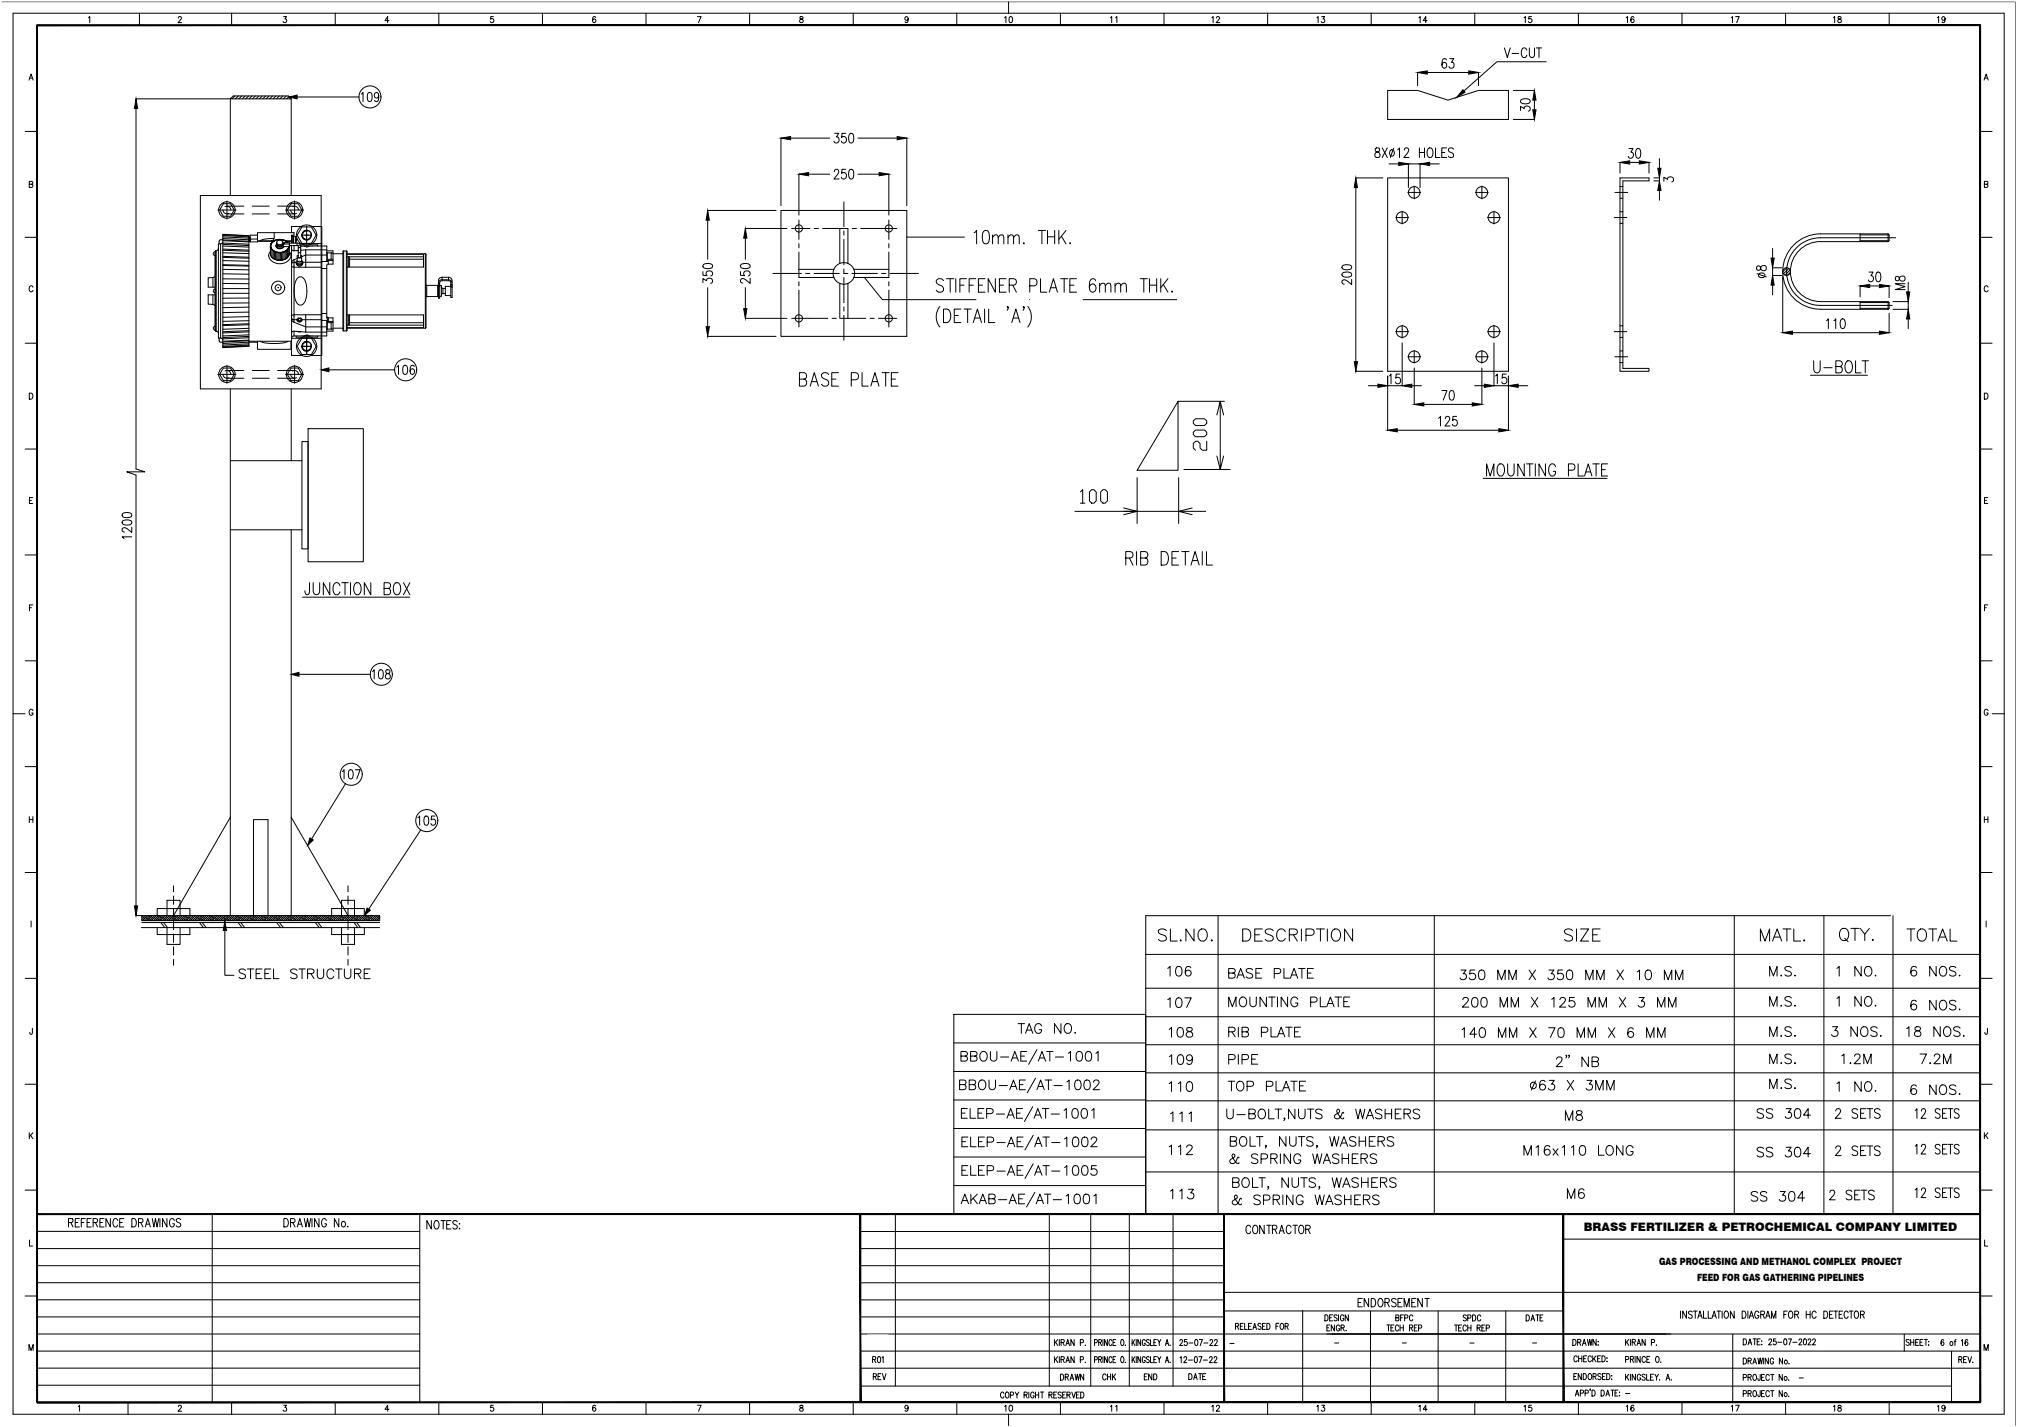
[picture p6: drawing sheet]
<svg xmlns="http://www.w3.org/2000/svg" width="1189mm" height="841mm" viewBox="0 0 1189 841" stroke-linecap="round" stroke-linejoin="round" font-family="sans-serif">
<defs><g id="words">
<text font-size="6.9" x="933" y="726">BRASS FERTILIZER &amp; PETROCHEMICAL COMPANY LIMITED</text>
<g font-size="5.9">
<text x="978" y="746">GAS PROCESSING AND METHANOL COMPLEX PROJECT</text>
<text x="1000" y="755">FEED FOR GAS GATHERING PIPELINES</text>
</g>
</g></defs>
<!-- layer: 0 -->
<g fill="none" stroke="#000" stroke-width=".59">
<path d="M131 138l16 1v65l-16 1zM131 140h16M131 139l16 1M131 138l16 1M147 140h.1M147 140v2M147 139h5v4h-5zM152 139v-2h21v2h-1v4M162 137l-1 4-1 1M172 139h1v4M172 139v4M173 139h1v4"/>
<path d="M174 139v4M178 133h-6v4M180 139h2M184 133h6M127 148a1.2 1.2 0 0 0-1 2 1.2 1.2 0 0 0 1 1M127 148v47M127 148h.1M129 146l-2 2M130 144h-1v55h1M130 144v55M131 143l-1 1M131 151l16 1"/>
<path d="M131 154h16M131 152h16M131 159h16M131 156l16 1M131 156h16M131 149h16M131 147l16 1M131 147h16M131 145l16 1M131 144l16 1M131 143l16 1M131 142l16 1"/>
<path d="M131 141h16M147 142l-17-1-1 1v2M147 141h.1M147 141v1M147 142h.1M147 141h5M152 142h10M152 142h9M159 148a5 5 0 0 0 0 5 5 5 0 0 0 5 2 6 6 0 0 0 7-5v-2M159 145h1M159 150h.1M159 150h1"/>
<path d="M159 144v6M159 144v1M160 144h-1M160 151h.1M160 144h.1M160 145h.1M160 145v1M160 146h.1M160 146v5M160 146v1M160 143h.1M160 143v1"/>
<path d="M160 147h.1M160 152h.1M160 147h1M160 147l1 5M161 147h.1M161 147l1 1M161 152h.1M161 143h-1M161 143h.1M161 142h.1M161 148v4M161 153h1"/>
<path d="M161 142h1M162 141h-6l-3 1M162 153h.1M162 148l1 1M162 148v5M162 142h.1M162 153h1M162 149v4M163 145h.1M163 141l-1 1M163 141v1M163 144v1"/>
<path d="M163 143a1.9 1.9 0 0 0 2 1 1.9 1.9 0 0 0 2-1M163 143a1.9 1.9 0 0 1 2-1 1.9 1.9 0 0 1 2 1M163 143a1.9 1.9 0 0 0 2 2 1.9 1.9 0 0 0 2-1v-1v1M163 153h.1M163 149h1M163 149v4M163 149h.1M163 153h1M164 153h.1M164 149v4M164 149h.1M164 141h-1"/>
<path d="M164 141h2M164 149h1M164 141h.1M164 153h1M165 153h.1M165 149h.1M165 149l-1 4M165 149v4M165 153h1M166 141h1M166 149h.1M166 149h-1"/>
<path d="M166 141h.1M166 153h.1M166 149v4M167 149h-1M167 149v4M167 149h.1M167 153h-1M167 144a1.9 1.9 0 0 1-2 1 1.9 1.9 0 0 1-2-1 1.9 1.9 0 0 0 2 2 1.9 1.9 0 0 0 2-2M167 144h.1M167 143v2h4v-2h-4M167 141h.1M167 153h.1"/>
<path d="M167 141v1M167 145a2.6 2.6 0 0 1-4 0 2.4 2.4 0 0 0 2 2 2.4 2.4 0 0 0 2-2M167 153h1M167 142h1M167 144h4M168 153h.1M168 142h.1M168 148l-1 1M168 148h.1M168 142h4M168 148v5M168 152h.1"/>
<path d="M168 142h1M169 148l-1 4M169 143h.1M169 152h.1M169 147l-1 1M169 147v1M169 143h1M170 147v5M170 147h-1M170 147h.1M170 151h.1M170 146v1"/>
<path d="M170 146h.1M170 145h.1M170 146v5M170 150h.1M170 145v1M170 145v5M171 150h-1M171 145h4M171 143h4M172 156l1-1v2h-1M172 147l1 1M172 145v65h6"/>
<path d="M172 142h-3M173 153l-1 2M173 153v2h2M173 145v3M174 143h.1M174 140v2M175 155v1M175 148h1zM175 148h-2M175 156h.1M175 155h.1M175 156h3"/>
<path d="M175 143l2 1v1M175 145h1M175 143v2M175 154v1M175 152l-2 1M175 152h3M175 156a1.5 1.5 0 0 0 3 0M175 156a1.5 1.5 0 0 1 3 0M175 154h3M176 145h1M176 146h1M176 148l1 1v-1"/>
<path d="M176 145v7h1v-7M176 151h-1v3M176 154h-1M176 144h14M177 144h10v1M177 154h1M177 145l4 1 3-1h9v9h3M177 151h1v3M177 147h3v3M178 154v1M178 154l1 1M178 155v1"/>
<path d="M178 156h.1M179 155a1.9 1.9 0 0 1-2 2 1.9 1.9 0 0 1-2-1M179 155h11M180 157h-7v29h7M180 150v7M180 157h10M180 150h13M180 147h13M180 150l-2 1M181 144v2M190 158h3M190 154h3v2"/>
<path d="M193 149v4M193 153h3M193 148h3v8h-3M193 149h3M193 156v1v30v2v-2h3v8h-3M195 149v4M196 150h6M202 148v47M203 148h-1M203 148v47M203 148h1M204 148h1v47h-1"/>
<path d="M204 148v47M205 150h45v7h-45M205 151h45M205 150h46M205 151v6M206 151v1v5M206 153h44M251 150v43M126 164v5M126 174v5M127 170a1.2 1.2 0 0 0-1 1 1.2 1.2 0 0 0 1 2M127 174h-4v5h3l1 1"/>
<path d="M127 163l-1 1h-3v5h4M131 164h16M131 161l16 1M131 170h16M131 167h16M131 173h16M147 179h-16M147 176h-16M175 164a3 3 0 0 1 4 0 3 3 0 0 1 1 3 14 14 0 0 1-2 13 4 4 0 0 1-4-5l-1-4a12 12 0 0 1 2-7zM251 168h1M252 175h-1M252 168v7h6v-7"/>
<path d="M252 168h6M258 168v1M258 174v1M259 167h.1M259 168h1v7h-1M260 169l1 1M261 163l-2 1-1 1v11h1v-9M261 165l-2 1-1 1M261 163v2M261 165h3M261 163h3M261 173l-1 1"/>
<path d="M261 170h1M261 170v3M261 173h1M264 165v-2l2 1v1v10v-9l-2-1-4 1h-1v3h-1M264 165l2 1v1M266 169h-4v5h4M266 168h.1M266 169h.1M127 192a1.2 1.2 0 0 0-1 1 1.2 1.2 0 0 0 1 2M127 195h.1M127 195l2 2M129 199v2l1 1 17-1"/>
<path d="M130 199l1 1M147 194h-16M147 187h-16M147 184h-16M147 181h-16M147 191l-16 1M147 191h-16M147 189h-16M147 199l-16 1M147 198l-16 1M147 197l-16 1M147 196h-16"/>
<path d="M147 195h-16M172 186h1v2h2M172 187v1a1.1 1.1 0 0 1 2 1 .8 .8 0 0 1-1 1 .8 .8 0 0 1-1-1v-1M172 188h.1M173 198h-1v1h18M173 195l-1 1M173 195l7 1M173 190l7 3M173 195v3M175 198v1h12v-1M175 188a1.5 1.5 0 0 0 2 1 1.5 1.5 0 0 0 1-1M175 188v1a1.5 1.5 0 0 0 2 1 1.5 1.5 0 0 0 1-2"/>
<path d="M175 188a1.6 1.6 0 0 1 2-1 1.6 1.6 0 0 1 1 1M175 195h2M178 188h12M180 186v7M180 193v3M180 186h10M180 196h13M180 193h13M181 197l-8 1M190 189h3M190 185h3M193 190h3"/>
<path d="M193 194h3M193 186v1M193 190v4M195 190v4M196 189h-3v9h-9l-3-1v2M196 193h6M202 195h1M203 195h1M205 193h46M205 186h45v7h-45M205 192h45M205 186v6"/>
<path d="M206 186v5v1M206 190h44M147 201h25M147 203h-16M147 200l-16 1M147 204l-16 1M147 203l-16 1M152 201v5h19v-5M152 202h-21M153 201a26 26 0 0 0 17 0M184 210h6"/>
<circle cx="164" cy="170" r="4"/>
<circle cx="164" cy="170" r="1.8"/>
<circle cx="164" cy="170" r=".1"/>
<circle cx="176" cy="188" r=".8"/>
</g>
<!-- layer: item -->
<g fill="none" stroke="#000" stroke-width=".59">
<path d="M139 57l-2 1M140 57l-1 1M143 57l-2 1M145 57l-2 1M147 57l-2 1M149 57l-2 1M151 57l-2 1M153 57l-2 1M155 57l-2 1M157 57l-2 1M159 57l-2 1M161 57l-2 1"/>
<path d="M163 57l-2 1M165 57l-2 1M167 57l-2 1M169 57l-2 1M170 57l-1 1M171 58h.1M175 57h37M213 55l1-1v6M217 55l1-1a3 3 0 0 1 1 3 3 3 0 0 1-1 3 4 4 0 0 1-1-5zM223 56v2a1.4 1.4 0 0 1-2-2 1.4 1.4 0 0 1 2-1v1a2.6 2.6 0 0 1-1 4l-1-1M194 218h39M234 216l1-1v6"/>
<path d="M238 216l1-1a3 3 0 0 1 1 3 3 3 0 0 1-1 3 4 4 0 0 1-1-5zM244 216l-1-1a3 3 0 0 0 0 6 1.6 1.6 0 0 0 1-3 1.5 1.5 0 0 0-2 0v1M176 397h42M220 396l1-1v5M224 395h1a3 3 0 0 1-1 5l-1-2zM228 395v1a2 2 0 0 1 2 2 2 2 0 0 1-1 2 1.7 1.7 0 0 1-2-2 1.7 1.7 0 0 1 2-1l1-1v-1zM202 455l1-1v5M206 454h1l1 1v3l-1 1h-1v-1l-1-2zM209 454h3l-2 5M204 462l-20 32M246 482l1-1v5M248 489l-31 47"/>
<path d="M250 481h1l2 1v3l-2 1h-1v-1zM256 481h-2v2a1.6 1.6 0 0 1 2 0 1.6 1.6 0 0 1 0 3 1.6 1.6 0 0 1-2-1M133 548v27h5M145 572l-2-1-2 1v1l3 2 1 1a2.5 2.5 0 0 1-4 0M146 571h4M148 571v6M151 574h2M154 571h-3v6h3M156 574h2M160 571h-4v6h4M161 571v6h3M175 572l-1-1-3 1 1 1 3 2v1a2.5 2.5 0 0 1-4 0"/>
<path d="M176 571h4M178 571v6M181 574h4v-2l-1-1h-3v6M183 574l2 3M187 571v4l2 2 2-1v-5M197 572a2.1 2.1 0 0 0-3-1 2.1 2.1 0 0 0-1 2v2a2.1 2.1 0 0 0 1 2 2.1 2.1 0 0 0 3-2M198 571h4M200 571v6M203 571v4l2 2 2-1v-5M209 574h3l1-2-2-1h-2v6M211 574l2 3M215 574h2"/>
<path d="M218 571h-3v6h3"/>
<circle cx="218" cy="57" r="6"/>
<circle cx="239" cy="218" r="6"/>
<circle cx="225" cy="397" r="6"/>
<circle cx="207" cy="456" r="6"/>
<circle cx="252" cy="484" r="6"/>
</g>
<!-- layer: plan -->
<g fill="none" stroke="#000" stroke-width=".59">
<path d="M887 28l1 6 2-6M891 31h4M900 30a1.7 1.7 0 0 0-2-2 1.7 1.7 0 0 0-1 2v2a1.7 1.7 0 0 0 1 2 1.7 1.7 0 0 0 2-1M901 28v4l2 2 1-1v-5M906 28h3M907 28v6M136 58l1-1h33l2 1M136 58h36M136 58v57M172 58v57M818 53h18l18 6 17-6h18v17h-71zM118 115h71v114h-71z"/>
<path d="M134 118v11M174 118v11M818 105h71v114h-71zM830 113h7M834 110v7M870 113h7M873 110v7M952 113h7M955 105h17v2h-15v110h15v2h-17zM955 110h2M955 117h2M128 124h11"/>
<path d="M131 124a2.3 2.3 0 0 0 4 2M132 120h4l2 4-2 3h-4l-3-3zM133 122a2.3 2.3 0 0 1 3 2M134 126h10M134 121h10M149 126h10M149 121h10M164 126h10M164 121h10M168 124h11M171 124a2.2 2.2 0 0 0 4 2M172 120h4l2 4-2 3h-4l-3-3z"/>
<path d="M172 122a2.3 2.3 0 0 1 4 2M178 139h6M178 139a2.9 2.9 0 0 0 4 2M178 134h6l2 5-2 4h-6l-3-4zM179 136a2.9 2.9 0 0 1 5 3M181 133v10M181 136a2.5 2.5 0 0 0-3 2 2.5 2.5 0 0 0 3 3 2.5 2.5 0 0 0 2-3M190 133v77M823 128h7M826 124v8M877 128h7M881 124v8"/>
<path d="M951 128h8M955 132h2M955 125h2M1096 138h17M1096 138v4M1113 138h-40a22 22 0 0 0-22 22 22 22 0 0 0 22 22h40M1113 138v4M1053 158l-2 2M1054 158l-3 3M1055 159l-3 3M1096 142h17M1113 142h-40a18 18 0 0 0-18 18 18 18 0 0 0 18 18h40"/>
<path d="M1117 140h-44a20 20 0 0 0-20 20 20 20 0 0 0 20 20h42M1055 160l-2 2M1096 178v4M1096 178h17M1113 178v4M178 199h6l2 5-2 5h-6l-3-5zM181 199v10M823 195h7M826 192v7M877 195h7M881 192v7M951 195h8"/>
<path d="M955 192h2M955 199h2M1096 182h17M132 217h4l2 4-2 3h-4l-3-3zM133 219a2.3 2.3 0 0 1 3 2M134 215v11M134 218h10M149 218h10M164 218h10M172 217h4l2 4-2 3h-4l-3-3zM172 219a2.3 2.3 0 0 1 4 2M174 215v11"/>
<path d="M178 204a2.8 2.8 0 0 0 4 3M179 202a2.9 2.9 0 0 1 5 2M181 202a2.5 2.5 0 0 0-3 2 2.5 2.5 0 0 0 3 3 2.5 2.5 0 0 0 2-3M184 204h-6M830 210h7M834 207v7M870 210h7M873 207v7M952 210h7M955 214h2M955 207h2M128 221h11"/>
<path d="M131 221a2.3 2.3 0 0 0 4 2M134 223h10M136 229v311M149 223h10M164 223h10M168 221h11M171 221a2.3 2.3 0 0 0 4 2M172 229v43M182 253h32v78h-32zM136 272h42M178 260h4v64h-4zM72 307l2-1a2.4 2.4 0 0 1 4 2 4 4 0 0 1-6 0z"/>
<path d="M72 303l2-1a2.5 2.5 0 0 1 4 2 4 4 0 0 1-6 0zM78 316h-6l1 1M78 311v3l-3-2-2-1h-1v2l1 1M136 312h42M172 312v228M136 482l-34 58-3 3M172 482l33 58M84 540h140v3h-140zM84 540l1 1M85 540l-1 1M86 540l-2 2M86 540h1"/>
<path d="M87 540l-3 3M87 540l2 1M88 540l-3 3M89 540l1 1M90 540l-3 3-1-1M91 540l-3 3M91 540h1M92 540l-3 3M92 540l2 1M93 540l-3 3-1-1M94 540l2 1M95 540l-3 3"/>
<path d="M96 540l-3 3M96 540h1M97 540l-3 3M98 540l1 1M99 540l-3 3M99 540l2 1M100 540l-3 3-1-1M101 540l-3 3M101 540h1M103 540l1 1M104 540l-3 3-1-1M104 540l2 1"/>
<path d="M105 540l-3 3M106 540l-3 3M107 540h.1M108 540l-3 3M108 540l1 1M109 540l-3 3M109 540l2 1M110 540l-3 3v-1M111 540l-3 3M112 540h.1M113 540l-3 3-2-2M113 540l1 1"/>
<path d="M114 540l-3 3M114 540l2 1M115 540l-3 3M116 540l-3 3M117 540h.1M118 540l-3 3M118 540l1 1M119 540l-3 3M119 540l2 1M120 540l-3 3M122 540l-3 3M122 540h.1"/>
<path d="M123 540l-3 3-2-2M123 540l1 1M124 540l-3 3M125 540l1 1M125 540l-3 3M127 540l-3 3M127 540h.1M128 540l-3 3M128 540l1 1M129 540l-3 3-1-1M130 540l1 1M130 540l-2 3"/>
<path d="M132 540l-3 3M132 540h1M133 540l-3 3-2-2M133 540l1 1M134 540l-3 3M135 540l1 1M136 540l-3 3M137 540l-3 3M137 540h1M138 540l-3 3M138 540l2 1M139 540l-3 3-1-1"/>
<path d="M140 540l2 1M141 540l-3 3M142 540l-3 3M142 540h1M143 540l-3 3M144 540l1 1M145 540l-3 3M145 540l2 1M146 540l-3 3-1-1M147 540l-3 3M147 540h1M148 540l-3 3"/>
<path d="M149 540l1 1M149 540v-57h9v57M150 540l-3 3M150 540l2 1M151 540l-3 3M152 540l-3 3M153 540h.1M154 540l-3 3M154 540l1 1M155 540l-3 3M155 540l2 1M156 540l-3 3"/>
<path d="M157 540l-3 3M158 540h.1M159 540l-3 3-2-2M159 540l1 1M160 540l-3 3M160 540l2 1M161 540l-3 3M162 540l-3 3M163 540h.1M164 540l-3 3M164 540l1 1M165 540l-3 3-1-1"/>
<path d="M165 540l2 1M166 540l-3 3M168 540l-3 3M168 540h.1M169 540l-3 3-2-2M169 540l1 1M170 540l-3 3M171 540l1 1M171 540l-3 3M173 540l-3 3M173 540h.1M174 540l-3 3"/>
<path d="M174 540l1 1M175 540l-3 3-1-1M176 540l1 1M177 540l-3 3M178 540l-3 3M178 540h1M179 540l-3 3-2-2M179 540l1 1M180 540l-3 3M181 540l1 1M182 540l-3 3-1-1M183 540l-3 3"/>
<path d="M183 540h1M184 540l-3 3M184 540l2 1M185 540l-3 3-1-1M186 540l2 1M187 540l-3 3M188 540l-3 3M188 540h1M189 540l-3 3-1-2M190 540l1 1M191 540l-3 3M191 540l2 1"/>
<path d="M192 540l-3 3-1-1M193 540l-3 3M193 540h1M194 540l-3 3M195 540l1 1M196 540l-3 3-1-1M196 540l2 1M197 540l-3 3M198 540l-3 3M199 540h.1M200 540l-3 3M200 540l1 1"/>
<path d="M201 540l-3 3M201 540l2 1M202 540l-3 3v-1M203 540l-3 3M204 540h.1M205 540l-3 3M205 540l1 1M206 540l-3 3M206 540l2 1M207 540l-3 3M208 540l-3 3M209 540h.1"/>
<path d="M210 540l-3 3M210 540l1 1M211 540l-3 3M211 540l2 1M212 540l-3 3M214 540l-3 3M214 540h.1M215 540l-3 3-2-2M215 540l1 1M216 540l-3 3M217 540l1 1M217 540l-3 3"/>
<path d="M219 540l-3 3M219 540h.1M220 540l-3 3M220 540l1 1M221 540l-3 3M222 540l1 1M222 540l-2 3M224 540l-3 3M83 547h141M84 544h140M84 542v1M84 542l1 1"/>
<path d="M86 540l1 2M88 541l1 2M91 540l1 2M91 542l1 1M93 541l1 2M95 542v1M95 544l2 3M96 540l1 2M96 544l3 3M98 541l1 2M101 540l2 2M102 542v1"/>
<path d="M103 541l1 2M105 542l1 1M106 540l2 2M110 542l1 1M111 540l2 2M112 542v1M113 541l2 2M115 542l1 1M116 540l2 2M117 542v1M118 544l2 3M119 544l2 3"/>
<path d="M120 542l1 1M121 540l2 2M122 542v1M123 541l2 2M127 540l1 2M127 542v1M130 542l1 1M132 540l1 2M132 542v1M134 541l1 2M137 540l1 2M137 542l1 1"/>
<path d="M139 541l1 2M140 544l3 3M141 542v1M142 540l1 2M142 544l2 3M144 541l1 2M146 542l1 1M147 540l2 2M148 542v1M149 541l1 2M151 542l1 1M152 540l2 2"/>
<path d="M153 542v1M156 542l1 1M157 540l2 2M158 542v1M159 541l2 2M162 540l2 2M163 542v1M163 544l2 3M165 544l2 3M166 542l1 1M167 540l2 2M168 542v1"/>
<path d="M169 541l2 2M172 540l2 2M173 542v1M176 542l1 1M178 540l1 2M180 541l1 2M183 540l1 2M183 542l1 1M186 544l2 3M187 542v1M187 544l3 3M188 540l1 2"/>
<path d="M190 541l1 2M193 540l2 2M194 542v1M195 541l1 2M197 542l1 1M198 540l2 2M200 541l1 2M202 542l1 1M203 540l2 2M204 542v1M205 541l2 2M207 542l1 1"/>
<path d="M208 540l2 2M209 544l2 3M209 542v1M210 544l2 3M212 542l1 1M213 540l2 2M214 542v1M215 541l2 2M217 542l1 1M219 540l1 2M219 542v1M222 542l1 1"/>
<path d="M224 540v1M224 541l-2 2-2-2M224 542l-1 1"/>
<circle cx="834" cy="113" r="3"/>
<circle cx="873" cy="113" r="3"/>
<circle cx="134" cy="124" r="5"/>
<circle cx="174" cy="124" r="5"/>
<circle cx="181" cy="139" r="6"/>
<circle cx="181" cy="139" r="2.9"/>
<circle cx="826" cy="128" r="3"/>
<circle cx="881" cy="128" r="3"/>
<circle cx="1053" cy="160" r="2.3"/>
<circle cx="826" cy="195" r="3"/>
<circle cx="881" cy="195" r="3"/>
<circle cx="181" cy="204" r="6"/>
<circle cx="181" cy="204" r="2.9"/>
<circle cx="834" cy="210" r="3"/>
<circle cx="873" cy="210" r="3"/>
<circle cx="134" cy="221" r="5"/>
<circle cx="174" cy="221" r="5"/>
</g>
<!-- layer: TEXT -->
<g fill="none" stroke="#000" stroke-width=".59">
<path d="M574 137l2-1v8M580 136h1a5 5 0 0 1 2 6l-1 1-1 1a5 5 0 0 1-2-7zM585 140l2-2 1 1v5M585 138v6M588 140l2-2 1 1 1 5M594 140l2-2 1 1v5M594 138v6M597 140l2-2 1 1 1 5M612 136h4M614 136v8M617 136v8M617 140h5"/>
<path d="M622 136v8M624 136v8M626 139l2 5M628 136l-4 5M603 143v1l1-1M631 143v1v-1M556 165a2.3 2.3 0 0 0-2-1 2.3 2.3 0 0 0-2 2v1l3 2a2 2 0 0 1 1 2 2 2 0 0 1-1 1h-2l-1-1M558 164h4M560 164v8M563 164v8M566 168h2M570 164h-4v8"/>
<path d="M571 168h3M575 164h-4v8M577 168h2M581 164h-4v8h4M587 164v8l-5-8v8M589 168h3M593 164h-4v8h4M595 168h3l1-1-1-2-3-1v8M597 168l2 4M607 168h3a2.2 2.2 0 0 0 1-2 2.2 2.2 0 0 0-1-2h-3v8M613 164v8h4M618 172l3-8 2 8"/>
<path d="M619 170h3M625 164h4M627 164v8M631 168h2M635 164h-4v8h4M646 165h-1l-1-1a4 4 0 0 0-2 6v1a1.8 1.8 0 0 0 2 1 1.8 1.8 0 0 0 2-1v-1a2.3 2.3 0 0 0-2-3l-1 1-1 2M648 168l2-1h1v5M648 167v5M651 168l2-1h2v5M657 168l2-1h1l1 5M657 167v5M661 168l1-1h2v5"/>
<path d="M672 164h4M674 164v8M678 168h4M678 164v8M682 164v8M684 164v8M686 168l2 4M688 164l-4 6M691 171v1M554 181a10 10 0 0 0 0 12M556 182a4 4 0 0 1 4 2 4 4 0 0 1 0 5l-2 1h-2zM562 186h3"/>
<path d="M566 182h-4v8h4M568 182h4M570 182v8M574 190l2-8 3 8M575 187h3M580 182v8M583 182v8h3M594 181v2M596 190l3-8 2 8M597 187h3M604 181h-1h1l-1 2M606 181a10 10 0 0 1 0 12"/>
<path d="M1069 213v5a1.9 1.9 0 0 0 2 2 1.9 1.9 0 0 0 2-2v-5M1075 217h5M1082 216h3l1-1-1-2h-3v7h3a1.9 1.9 0 0 0 1-2 1.9 1.9 0 0 0-1-2M1089 213a4 4 0 0 1 3 3 4 4 0 0 1-1 3l-1 1a4 4 0 0 1-3-3 4 4 0 0 1 2-4zM1094 213v7h3M1098 213h3M1099 213v7M1067 221h34M884 274v-1a4 4 0 0 1 3 3 4 4 0 0 1-1 4l-1 1a4 4 0 0 1-3-3 4 4 0 0 1 2-4zM889 273v5a1.9 1.9 0 0 0 2 3 1.9 1.9 0 0 0 1-3v-5M898 273v8l-3-8v8M900 273h4"/>
<path d="M902 273v8M905 273v8M911 273v8l-4-8v8M917 275a1.9 1.9 0 0 0-3-1 5 5 0 0 0 0 7 2.1 2.1 0 0 0 3-3h-1M924 277h3a1.9 1.9 0 0 0 1-2 1.9 1.9 0 0 0-1-2h-3v8M930 273v8h3M935 278h2M939 273h4M941 273v8M944 277h2M948 273h-4v8h4M874 282h73"/>
<path d="M876 281v-8l2 8 3-8v8M934 281l2-8 2 8M178 352h64M182 343v7l-1 1-1-1v-2M185 343v5a1.9 1.9 0 0 0 2 3 1.9 1.9 0 0 0 1-3v-5M194 343v8l-3-8v8M200 345a2.1 2.1 0 0 0-2-2 2.1 2.1 0 0 0-2 3v2a2.1 2.1 0 0 0 2 2 2.1 2.1 0 0 0 2-1M201 343h4M203 343v8M207 343v8M210 344v-1a4 4 0 0 1 3 3 4 4 0 0 1-1 4l-1 1a4 4 0 0 1-3-3 4 4 0 0 1 2-4zM219 343v8l-4-8v8"/>
<path d="M226 347l4-1v-1v-1l-1-1h-3v8h3a1.9 1.9 0 0 0 1-2 1.9 1.9 0 0 0-1-2M233 344v-1a4 4 0 0 1 3 3 4 4 0 0 1-1 4v1a4 4 0 0 1-3-3 4 4 0 0 1 1-4zM238 343l4 8M242 343l-4 8M718 540v176M845 540v176M1022 540v176M1075 540v176M1114 540h-439v176h439M1116 540v176M687 549a2.7 2.7 0 0 0-2-2 2.7 2.7 0 0 0-2 2v1l4 2v2a3 3 0 0 1-4 0M690 547v8h4"/>
<path d="M696 554v1zM704 547v8l-5-8v8M707 549a2.6 2.6 0 0 1 3-1 2.6 2.6 0 0 1 2 2v2a2.7 2.7 0 0 1-3 3 2.7 2.7 0 0 1-3-3zM714 554h1zM732 547h3a4 4 0 0 1 2 4 4 4 0 0 1-2 4h-3zM740 551h2M744 547h-4v8h4M750 549a2.7 2.7 0 0 0-2-2 2.7 2.7 0 0 0-2 2v1l4 2v2a3 3 0 0 1-4 0M758 549a2.6 2.6 0 0 0-3-2 2.6 2.6 0 0 0-2 3v2a2.6 2.6 0 0 0 2 3 2.6 2.6 0 0 0 3-2M760 551h4l1-1-1-2-1-1h-3v8M762 551l3 4M767 547v8"/>
<path d="M770 551h3a1.9 1.9 0 0 0 2-2 1.9 1.9 0 0 0-2-2h-3v8M776 547h5M778 547v8M782 547v8M786 548a3 3 0 0 1 4 1 3 3 0 0 1-1 5 2.6 2.6 0 0 1-3 1 2.6 2.6 0 0 1-1-3v-2zM797 547v8l-4-8v8M927 549a2.7 2.7 0 0 0-3-2 2.7 2.7 0 0 0-2 2l1 1 3 2 1 2a3 3 0 0 1-5 0M929 547v8M932 547h4l-4 8h4M939 551h2M943 547h-4v8h4M1038 555v-8l2 8 3-8v8"/>
<path d="M1045 555l2-8 3 8M1046 552h3M1051 547h5M1053 547v8M1057 547v8h4M1063 554h1zM1085 548a2.6 2.6 0 0 1 3-1 2.6 2.6 0 0 1 2 3v2a2.7 2.7 0 0 1-3 2 2.7 2.7 0 0 1-3-2zM1087 553l2 2M1091 547h5M1093 547v7M1096 547l3 4v3M1102 547l-3 4"/>
<path d="M1104 554h.1M1124 547h5M1126 547v8M1131 548a3 3 0 0 1 4 1 3 3 0 0 1 0 5 2.6 2.6 0 0 1-3 1 2.6 2.6 0 0 1-2-3v-2zM1137 547h5M1139 547v8M1142 555l3-8 3 8M1143 552h4M1149 547v8h4M675 562h492M688 571l2-1v5M694 570a1.9 1.9 0 0 1 2 1l1 1a2.5 2.5 0 0 1-2 3 4 4 0 0 1-1-5z"/>
<path d="M702 570a1.9 1.9 0 0 0-3 1 3 3 0 0 0 1 4 1.8 1.8 0 0 0 2-1 1.8 1.8 0 0 0-2-2 1.8 1.8 0 0 0-1 1M724 573h3l1-1-1-1h-3v5h4v-1l-1-2M729 576l2-5 2 5M730 575h3M738 572l-1-1-2 1v1l3 1v2h-1h-2M740 573h2M744 571h-4v5h4M751 574l3-1h1v-2h-4v5M757 571v5h3M761 576l2-5 2 5M761 575h3M765 571h4"/>
<path d="M767 571v5M771 573h2M774 571h-3v5h3M861 572h3l-2 2a1.9 1.9 0 0 1 2 3 1.9 1.9 0 0 1-3-1M869 572h-2l-1 2a2 2 0 0 1 3 0 2 2 0 0 1 0 3 2 2 0 0 1-3-1M872 572a1.9 1.9 0 0 1 3 1v1a2.4 2.4 0 0 1-2 3 4 4 0 0 1-1-5zM883 577v-5l2 5 2-5v5M889 577v-5l3 5 2-5v5M901 572l4 5M905 572l-4 5M913 572h3l-2 2a1.9 1.9 0 0 1 2 3 2.1 2.1 0 0 1-4-1M921 572h-3v2a2 2 0 0 1 3 0 2 2 0 0 1 0 3 2 2 0 0 1-3-1"/>
<path d="M924 572a1.9 1.9 0 0 1 3 1v1a2.4 2.4 0 0 1-2 3 4 4 0 0 1-1-5zM935 577v-5l2 5 2-5v5M941 577v-5l2 5 3-5v5M953 572l4 5M957 572l-4 5M965 573l1-1v5M970 572a1.9 1.9 0 0 1 3 1v1a2.4 2.4 0 0 1-2 3 4 4 0 0 1-1-5zM981 577v-5l2 5 2-5v5M988 577v-5l2 5 2-5v5M1043 575v-5l2 5 2-5v5M1050 575h.1M1056 570h-2h-2l1 2 3 1v1l-2 1-2-1"/>
<path d="M1058 575h.1M1083 571l1-1v5M1097 570v5l-4-5v5M1100 570a2.7 2.7 0 0 1 3 2 2.7 2.7 0 0 1-3 3l-1-2zM1105 575h1zM1130 570h-1a1.9 1.9 0 0 0-2 1 3 3 0 0 0 1 4 1.8 1.8 0 0 0 2-1 1.8 1.8 0 0 0-2-2 1.8 1.8 0 0 0-2 1M1141 570v5l-4-5v5M1144 570a2.7 2.7 0 0 1 4 2 2.7 2.7 0 0 1-4 3l-1-2zM1153 570h-2h-2l1 2 3 1v1l-2 1-2-1M1155 575h.1M562 598h113v118h-113zM675 599h492"/>
<path d="M675 582h492M688 589l2-1v6M694 588a1.9 1.9 0 0 1 2 1l1 2a2.4 2.4 0 0 1-2 3 4 4 0 0 1-1-6zM698 588h4l-3 6M724 593v-5l2 5 3-5v5M731 588h1a2.7 2.7 0 0 1 3 2 2.7 2.7 0 0 1-3 3l-2-2zM737 588v4l1 1 2-1v-4M746 588v5l-3-5v5M748 588h4M750 588v5M753 588v5M759 588v5l-4-5v5"/>
<path d="M765 589a2.1 2.1 0 0 0-2-1 2.1 2.1 0 0 0-2 2v1a2 2 0 0 0 2 2 2 2 0 0 0 2-2h-1M773 591l3-1v-2h-3v5M778 588v5h3M782 593l2-5 2 5M783 591h3M787 588h4M789 588v5M792 590h2M796 588h-4v5h4M862 589l1-1h2v1v2l-3 3h4M868 588a1.9 1.9 0 0 1 3 1v1a2.4 2.4 0 0 1-2 4 4 4 0 0 1-1-6zM874 588a1.9 1.9 0 0 1 2 1l1 1a2.5 2.5 0 0 1-3 4 4 4 0 0 1 0-6z"/>
<path d="M884 594v-6l2 6 3-6v6M891 594v-6l2 6 2-6v6M903 588l3 6M906 588l-3 6M915 589l1-1v6M919 589l2-1h1l1 1-1 2-3 3h4M928 588h-3v2a2 2 0 0 1 3 0 2 2 0 0 1 0 3 2 2 0 0 1-3-1M936 594v-6l2 6 2-6v6M943 594v-6l2 6 2-6v6M954 588l4 6M958 588l-4 6M966 588h3l-2 2a1.9 1.9 0 0 1 2 2 1.9 1.9 0 0 1-1 2 1.9 1.9 0 0 1-2-2"/>
<path d="M977 594v-6l2 6 2-6v6M983 594v-6l3 6 2-6v6M1043 593v-6l2 6 2-6v6M1050 592h.1M1056 588a2.1 2.1 0 0 0-2-1 2.1 2.1 0 0 0-2 2l4 2v1l-2 1-2-1M1058 592v1zM1083 588l1-1v6M1097 587v6l-4-6v6M1100 588a2.1 2.1 0 0 1 2-1 2.1 2.1 0 0 1 1 3v1a2.2 2.2 0 0 1-2 2 2.2 2.2 0 0 1-2-2zM1105 592v1zM1130 590h-1a1.9 1.9 0 0 0-2 1 2.8 2.8 0 0 0 1 4 1.8 1.8 0 0 0 2-2 1.8 1.8 0 0 0-2-1 1.8 1.8 0 0 0-2 1M1141 590v5l-4-5v5"/>
<path d="M1144 590a2.7 2.7 0 0 1 4 2 2.7 2.7 0 0 1-4 3l-1-2zM1153 590h-2h-2l1 2 3 1v1a2.5 2.5 0 0 1-4 0M1155 595h.1M562 615h113M579 620a2.7 2.7 0 0 1 3 3 2.7 2.7 0 0 1-3 2l-1-2v-2zM584 620v4a1.9 1.9 0 0 0 2 1 1.9 1.9 0 0 0 2-1v-4M600 603h4M602 603v6M604 609l3-6 2 6M605 620h-3v5h3M605 607h3M611 619l-5 8"/>
<path d="M614 605a2.1 2.1 0 0 0-2-2 2.1 2.1 0 0 0-2 2v2a2 2 0 0 0 2 2 2 2 0 0 0 2-2h-1M617 620h4M619 620v5M625 603v6l-3-6v6M628 604a2.1 2.1 0 0 1 2-1 2.1 2.1 0 0 1 2 2v2a2.2 2.2 0 0 1-3 2 2.2 2.2 0 0 1-2-2zM633 609h1zM635 620a1.9 1.9 0 0 1 3 1v1a2.4 2.4 0 0 1-2 3 4 4 0 0 1-1-5zM640 620a1.9 1.9 0 0 1 3 1v1a2.4 2.4 0 0 1-2 3 4 4 0 0 1-1-5zM675 616h492M689 607l1-1v5M695 606a1.9 1.9 0 0 1 2 1l1 1a2.5 2.5 0 0 1-2 3h-1a4 4 0 0 1 0-5zM700 606v1l1 1a1.6 1.6 0 0 1 2 2 1.6 1.6 0 0 1-1 1h-2l-1-2 1-1 2-1 1-1a2.2 2.2 0 0 0-3 0z"/>
<path d="M724 608h3l1-1-1-2h-3v6M726 608l2 3M730 605v6M732 608h3l1-2-4-1v6h4v-2l-1-1M743 608h4v-1v-1l-4-1v6M749 605v6h3M753 611l2-6 2 6M754 609h2M758 605h4M760 605v6M763 608h2M767 605h-4v6h4"/>
<path d="M862 607l1-1v5M870 610h-4l3-4v5M873 606a1.8 1.8 0 0 1 2 1l1 1a2.5 2.5 0 0 1-3 3 4 4 0 0 1 0-5zM883 611v-5l2 5 3-5v5M890 611v-5l2 5 2-5v5M902 606l3 5M905 606l-3 5M913 606h4l-3 5M919 606a1.8 1.8 0 0 1 3 1v1a2.4 2.4 0 0 1-2 3 4 4 0 0 1-1-5zM930 611v-5l2 5 2-5v5M936 611v-5l2 5 2-5v5M948 606l4 5"/>
<path d="M952 606l-4 5M963 607l-1-1a1.8 1.8 0 0 0-2 1 3 3 0 0 0 1 4 1.8 1.8 0 0 0 2-1 1.8 1.8 0 0 0-2-2 1.8 1.8 0 0 0-2 2M971 611v-5l2 5 2-5v5M977 611v-5l2 5 2-5v5M1043 611v-6l2 6 2-6v6M1050 610h.1M1056 606a2.1 2.1 0 0 0-2-1 2.1 2.1 0 0 0-2 1l4 3v1l-2 1-2-1M1058 610v1zM1080 605h3l-2 2a1.9 1.9 0 0 1 2 3 1.9 1.9 0 0 1-3 0M1095 605v6l-4-6v6M1098 605a2.7 2.7 0 0 1 3 3 2.7 2.7 0 0 1-3 3l-1-2v-3zM1106 606a2.1 2.1 0 0 0-2-1 2.1 2.1 0 0 0-1 1l3 3v1l-1 1-2-1"/>
<path d="M1108 611h1zM1124 606l1-1v6M1129 605v2l2 1a1.6 1.6 0 0 1 1 1 1.6 1.6 0 0 1-1 2h-2l-1-2 1-1 3-1v-1a2.1 2.1 0 0 0-3-1zM1144 605v6l-4-6v6M1146 606a2.1 2.1 0 0 1 2-1 2.1 2.1 0 0 1 2 2v2a2.2 2.2 0 0 1-2 2 2.2 2.2 0 0 1-2-2zM1155 606a2.1 2.1 0 0 0-2-1 2.1 2.1 0 0 0-2 1l4 3v1l-1 1-3-1M1157 610v1zM562 631h113M566 639h3v-1l-1-1h-2v5h3v-2l-1-1M566 622h4v-1l-1-1h-3v5h4v-1l-1-2M571 639h4v-1v-1h-4v5h4v-2l-1-1M572 622h3l1-2h-4v5h4v-1l-1-2"/>
<path d="M577 637h1a2.7 2.7 0 0 1 3 2 2.7 2.7 0 0 1-3 3l-1-2zM583 637v4l2 1a1.9 1.9 0 0 0 2-1v-4M589 640h5M590 623h5M596 625l2-5 2 5M597 624h3M601 639h2M602 622h2M604 637h-3v5h3M610 635l-5 9M612 625l2-5 2 5M613 624h3"/>
<path d="M616 637h4M618 637v5M621 640h5M622 623h5M629 638l1-1v5M630 621l1-1v5M634 637a1.9 1.9 0 0 1 3 1v1a2.5 2.5 0 0 1-2 3 4 4 0 0 1-1-5zM640 637a1.9 1.9 0 0 1 2 1l1 1a2.4 2.4 0 0 1-3 3 4 4 0 0 1 0-5zM645 638l1-1h1l1 1-1 1-3 3h4M646 621l1-1v5M675 632h492M689 639l1-1v5"/>
<path d="M689 623l2-1v5M695 639l1-1v5M695 622a1.8 1.8 0 0 1 2 1l1 1a2.4 2.4 0 0 1-2 3 4 4 0 0 1-1-5zM700 638a1.9 1.9 0 0 1 3 1v1a2.4 2.4 0 0 1-2 3 4 4 0 0 1-1-5zM703 624a1.8 1.8 0 0 1-3 1 1.8 1.8 0 0 1 0-3 1.8 1.8 0 0 1 3 0v2a2.7 2.7 0 0 1-2 3h-1M724 637h4M724 624h3l1-1v-1l-4-1v6M726 637v6M729 638l1-1a2.7 2.7 0 0 1 3 3 2.7 2.7 0 0 1-3 3l-1-2zM730 621v6M732 624h3l1-1v-1l-4-1v6M738 624h2"/>
<path d="M741 621h-3v6h3M752 637v6h3M761 637h4M763 637v6M766 640h2M770 637h-4v6h4M905 637l-2 5M911 638l-1-1a1.8 1.8 0 0 0-2 1 3 3 0 0 0 1 4 1.8 1.8 0 0 0 2-1 1.8 1.8 0 0 0-2-2 1.8 1.8 0 0 0-2 2M913 637h3l-1 2a1.9 1.9 0 0 1 1 3 1.9 1.9 0 0 1-3-1M917 624l1-1h2l1 2-4 4h4M923 622v1M924 637l4 5"/>
<path d="M925 622v1M928 637l-4 5M935 637h3l-1 2a1.9 1.9 0 0 1 2 2 1.9 1.9 0 0 1-2 2 1.9 1.9 0 0 1-2-2M936 623v6l-4-6v6M938 626l4-1v-1l-1-1h-3v6l4-1v-1l-1-1M1043 627v-6l2 6 2-6v6M1050 626h.1M1056 637l-2-1-2 1 1 1 3 1v2l-2 1-2-1M1056 622l-2-1-2 1 1 1 3 2v1a2.5 2.5 0 0 1-4 0M1058 626h.1M1083 639l1-1v5M1086 622l1-1v6"/>
<path d="M1090 627h1zM1093 623l1-2h2v1v2l-3 3h4M1097 638v5l-4-5v5M1099 627v-6l2 6 2-6v6M1100 638a2.7 2.7 0 0 1 3 2 2.7 2.7 0 0 1-3 3l-1-2zM1132 621h3l-2 6M1138 626v1zM1140 623l1-2h2v1v2l-3 3h4M1141 639v6l-4-6v6M1146 627v-6l2 6 2-6v6M562 648h113M567 656h2"/>
<path d="M570 653h-3v6h3M572 653v6h3M576 656h3M580 653h-4v6h4M582 656h3v-1v-1l-3-1v6M587 657h5M593 659l3-6 2 6M594 657h3M595 642l2-5 3 5M596 640h3M599 656h2M603 653h-4v6h4"/>
<path d="M609 652l-5 9M610 659l2-6 2 6M610 657h3M611 642l2-5 3 5M612 640h3M614 653h4M616 653v6M620 657h4M627 654l2-1v6M633 654a1.8 1.8 0 0 1 2 0l1 2a2.5 2.5 0 0 1-3 3 4 4 0 0 1 0-5zM638 654a1.8 1.8 0 0 1 3 0v2a2.4 2.4 0 0 1-2 3 4 4 0 0 1-1-5zM643 654l2-1v6"/>
<path d="M675 649h492M690 656l1-1v6M695 656l2-1v6M701 656l1-1v6M723 654v4l2 1a1.8 1.8 0 0 0 2-1v-4M729 657h5M735 640h3l1-1v-1l-4-1v6M736 656h3l1-1-1-1h-3v5h4v-2l-1-1M742 655a2.1 2.1 0 0 1 3-1 2.1 2.1 0 0 1 1 2v1a2.2 2.2 0 0 1-2 2 2.2 2.2 0 0 1-2-2zM746 640h4v-1v-1l-4-1v6M748 654v5h3M752 654h3"/>
<path d="M753 654v5M756 643l2-6 2 6M757 641h2M757 659v1M763 654v5l-4-5v5M765 654v4a1.9 1.9 0 0 0 2 1 1.9 1.9 0 0 0 2-1v-4M771 654h3M772 654v5M779 655a2.1 2.1 0 0 0-2-1 2.1 2.1 0 0 0-2 1l4 3v1h-1h-3M792 656h-1a4 4 0 0 1-4 3v-1v-1l3-2-1-1-1 1v1l3 3h1M799 654l1 5 2-5 1 5 1-5M805 659l2-5 3 5"/>
<path d="M806 657h3M815 655a2.1 2.1 0 0 0-3-1 2.1 2.1 0 0 0-1 1l4 3v1h-2h-2M816 654v5M816 656h4M820 654v5M822 656h3M826 654h-4v5h4M828 656h3v-1l-1-1h-2v5M829 656l2 3M837 655a2.1 2.1 0 0 0-2-1 2.1 2.1 0 0 0-2 1l4 3v1h-2h-2M929 655v2h2a1.6 1.6 0 0 1 2 2 1.6 1.6 0 0 1-2 1h-2v-2l1-1h2v-2a2.2 2.2 0 0 0-3 0zM941 642v-5l2 5 2-5v5"/>
<path d="M947 642v-5l2 5 2-5v5M1039 654l-1-1-2 1v2l3 1v1l-1 1-2-1M1043 642v-6l2 6 2-6v6M1045 654l-1-1-3 1 1 2 3 1v1l-1 1-3-1M1050 641h.1M1053 653h3l-2 3a1.9 1.9 0 0 1 2 3 2.1 2.1 0 0 1-4-1M1058 641h.1M1058 654a1.9 1.9 0 0 1 3 0v2a2.5 2.5 0 0 1-2 3 4 4 0 0 1-1-5zM1067 657h-4l3-4v6M1082 655l1-2 1 1h1l-1 2-2 3h3M1095 654l-1-1-2 1v2l3 1v1l-1 1-2-1M1097 656h2"/>
<path d="M1100 653h-3v6h3M1100 653h4M1102 653v6M1105 643h.1M1108 654l-1-1-2 1v2l3 1v1l-1 1-2-1M1129 654l1-1v6M1130 640h-1a1.9 1.9 0 0 0-2 0 3 3 0 0 0 1 5 1.8 1.8 0 0 0 2-2 1.8 1.8 0 0 0-2-1 1.8 1.8 0 0 0-2 1M1133 655v-1a1.3 1.3 0 0 1 2 0 1.3 1.3 0 0 1 0 2l-3 3h3M1144 654l-1-1-2 1v2h2a1.5 1.5 0 0 1 0 3 1.5 1.5 0 0 1-2-1M1144 640a2.7 2.7 0 0 1 4 2 2.7 2.7 0 0 1-4 3l-1-2zM1145 656h2M1148 653h-3v6h3"/>
<path d="M1148 653h3M1150 653v6M1153 640l-2-1-2 1 1 2 2 1h1v1l-2 1-2-1M1155 654l-1-1-2 1v2h2a1.5 1.5 0 0 1 0 3 1.5 1.5 0 0 1-2-1M1155 645h.1M562 665h113M567 673h2M570 670h-3v6h3M572 670v6h3M577 673h2M580 670h-3v6h3M582 673h3l1-1-1-1-3-1v6"/>
<path d="M588 673h4M594 676l2-6 2 6M595 674h2M600 673h2M603 670h-3v6h3M609 669l-5 9M610 676l2-6 2 6M611 674h2M615 670h4M617 670v6M620 673h5M627 671l2-1v6"/>
<path d="M633 670a1.8 1.8 0 0 1 3 1v2a2.5 2.5 0 0 1-2 3 4 4 0 0 1-1-6zM638 670a1.9 1.9 0 0 1 3 1v2a2.4 2.4 0 0 1-2 3 4 4 0 0 1-1-6zM643 671l1-1h1l1 2-3 4h4M675 666h492M689 676l1-1v6M695 676l1-1v6M699 676l2-1h1l1 1-1 2-3 3h4M725 673l3-1 1-2h-4v6l4-1v-1l-1-1M732 670a2.7 2.7 0 0 1 3 3 2.7 2.7 0 0 1-3 2l-1-2v-2zM737 670v6h3M741 670h3M743 670v6"/>
<path d="M746 675v2M758 670v6l-4-6v6M760 670v4l2 2a1.8 1.8 0 0 0 2-2v-4M765 670h4M767 670v6M774 671l-1-1-3 1 1 1 2 1 1 1v1l-1 1-3-1M776 675v2M784 670l1 6 1-6 2 6 1-6M790 676l2-6 2 6M791 674h3M799 671l-1-1h-2l-1 1 1 1 3 1v2l-1 1-3-1M801 670v6"/>
<path d="M801 673h4M805 670v6M807 673h2M811 670h-4v6h4M812 673l3-1 1-1-1-1h-3v6M814 673l2 3M821 671l-1-1-2 1v1l3 1v1v1l-1 1-2-1M905 676l2-1v6M913 676v-1a1.9 1.9 0 0 0-3 1 3 3 0 0 0 2 5 1.8 1.8 0 0 0 2-2 1.8 1.8 0 0 0-2-2 1.8 1.8 0 0 0-2 2M915 677l3 4M918 677l-3 4M921 676l1-1v6"/>
<path d="M923 660v-5l2 5 2-5v5M926 676l2-1v6M932 675a1.9 1.9 0 0 1 2 1l1 2a2.4 2.4 0 0 1-3 3 4 4 0 0 1 0-6zM942 675v6h3M947 676l1-1a2.7 2.7 0 0 1 3 3 2.7 2.7 0 0 1-3 3l-1-2zM957 675v6l-4-6v6M963 677a2.1 2.1 0 0 0-3-2 2.1 2.1 0 0 0-2 2v2a2 2 0 0 0 3 2 2 2 0 0 0 2-2h-2M1039 677l-1-1-2 1v1l3 1v2l-1 1-2-1M1045 677l-1-1-3 1 1 1 2 1 1 2-1 1-3-1M1053 676h3l-2 2a1.9 1.9 0 0 1 2 3 2 2 0 0 1-4 0M1058 676a1.8 1.8 0 0 1 3 1v2a2.5 2.5 0 0 1-2 3 4 4 0 0 1-1-6zM1067 680h-4l3-4v6"/>
<path d="M1082 677l1-2 1 1h1l-1 2-2 3h3M1095 676l-1-1-2 1v2l3 1v1l-1 1-2-1M1097 678h2M1100 675h-3v6h3M1100 675h4M1102 675v6M1108 676l-1-1-2 1v2l3 1v1l-1 1-2-1M1129 676l1-2v6M1133 676v-1a1.3 1.3 0 0 1 2 0 1.3 1.3 0 0 1 0 2l-3 3h3M1144 675l-1-1-2 1v2h2a1.5 1.5 0 0 1 0 3 1.5 1.5 0 0 1-2-1M1145 677h2M1148 674h-3v6h3"/>
<path d="M1148 674h3M1150 674v6M1155 675l-1-1-2 1v2h2a1.5 1.5 0 0 1 0 3 1.5 1.5 0 0 1-2-1M562 682h113M562 699h113M567 690h2M570 687h-3v6h3M572 687v6h3M577 690h2M580 687h-3v6h3M582 690h3l1-1-1-2h-3v6M588 690h4"/>
<path d="M594 693l2-6 2 6M595 691h2M600 690h2M603 687h-3v6h3M609 686l-5 9M610 693l2-6 2 6M611 691h2M615 687h4M617 687v6M620 690h5M627 688l2-1v6M633 687a1.9 1.9 0 0 1 3 1v1a2.5 2.5 0 0 1-2 4 4 4 0 0 1-1-6z"/>
<path d="M638 687a1.9 1.9 0 0 1 3 1v1a2.4 2.4 0 0 1-2 4 4 4 0 0 1-1-6zM646 687h-3v2a2 2 0 0 1 3 0 2 2 0 0 1 0 3 2 2 0 0 1-3 0M675 691h492M727 697h3v-1v-1l-3-1v6l3-1v-1l-1-1M730 682h-1v2a1.9 1.9 0 0 1-2 2 1.9 1.9 0 0 1-2-2l3-3-1-1-1 1 1 1 2 4h1v-1M733 695v-1a2.7 2.7 0 0 1 3 3 2.7 2.7 0 0 1-3 3l-1-2zM738 694v6h3M741 681a2.1 2.1 0 0 0-2-1 2.1 2.1 0 0 0-1 1l3 3v1l-1 1-2-1M742 694h4M743 683h4v-1v-1l-4-1v6M744 694v6M748 700h-1h1l-1 1"/>
<path d="M749 683l3-1 1-1-4-1v6M751 683l2 3M755 680v6M759 694v6l-3-6v6M761 680v6l-4-6v6M762 694v4a1.9 1.9 0 0 0 1 2 1.9 1.9 0 0 0 2-2v-4M767 681a2.1 2.1 0 0 0-3-1 2.1 2.1 0 0 0-1 2v2a2 2 0 0 0 2 2 2 2 0 0 0 2-2h-2M767 694h4M769 694v6M774 680l1 6 1-6 2 6 1-6M775 695l-1-1-2 1v1l3 1v2l-1 1-2-1M778 700h-1h1l-1 1"/>
<path d="M780 686l2-6 2 6M781 684h2M785 694l2 6 1-6 1 6 2-6M789 681a2.1 2.1 0 0 0-2-1 2.1 2.1 0 0 0-2 1l4 3v1l-1 1-3-1M791 680v6M791 683h4M791 700l3-6 2 6M792 698h3M795 680v6M797 683h2M801 680h-4v6h4M801 695l-2-1-2 1v1l3 2 1 1-2 1-2-1"/>
<path d="M802 683l3-1 1-1-4-1v6M803 694v6M803 697h3M804 683l2 3M806 694v6M809 697h2M811 681a2.1 2.1 0 0 0-2-1 2.1 2.1 0 0 0-1 1l3 3v1l-1 1-2-1M812 694h-3v6h3M814 697h3v-1v-1l-3-1v6M816 697l1 3M823 695l-1-1-3 1 1 1 3 2v1l-1 1h-2l-1-1M898 681v-6l2 6 3-6v6"/>
<path d="M567 709l2-5 2 5M567 708h3M572 704v5M574 706l2 3M576 704l-4 4M577 709l2-5 2 5M578 708h3M583 707l3-1v-2h-3v5h3l1-1-2-1M589 707h4M595 709l2-5 2 5M596 708h2M600 707h3"/>
<path d="M604 704h-4v5h4M610 703l-5 8M611 709l2-5 2 5M612 708h2M616 704h3M618 704v5M621 707h5M628 705l2-1v5M634 704a1.9 1.9 0 0 1 3 1v1a2.4 2.4 0 0 1-2 3 4 4 0 0 1-1-5zM639 704a1.9 1.9 0 0 1 3 1v1a2.4 2.4 0 0 1-2 3 4 4 0 0 1-1-5zM645 705l1-1v5M690 702l1-1v6"/>
<path d="M695 702l2-1v6M700 701h3l-1 2a1.9 1.9 0 0 1 1 3 1.9 1.9 0 0 1-3 0M732 707l-1-1-1 2a1.9 1.9 0 0 1-2 2 1.9 1.9 0 0 1-2-2l3-2v-1l-1-1v1v2l2 3h1l1-1M743 705a2.1 2.1 0 0 0-2-1 2.1 2.1 0 0 0-2 2l4 2v1l-2 1-2-1M745 707h3l1-1-1-1-3-1v6M750 707h4v-1v-1l-4-1v6M752 707l2 3M756 704v6M762 704v6l-4-6v6M768 706a2.1 2.1 0 0 0-2-2 2.1 2.1 0 0 0-2 3v1a2 2 0 0 0 2 2 2 2 0 0 0 2-2h-1M775 704l2 6 1-6 1 6 2-6M781 710l3-6 2 6"/>
<path d="M782 708h3M791 705a2.1 2.1 0 0 0-2-1 2.1 2.1 0 0 0-2 2l4 2v1l-2 1-2-1M793 704v6M793 707h3M796 704v6M798 707h3M802 704h-4v6h4M804 707h3v-1v-1l-3-1v6M806 707l1 3M813 705a2.1 2.1 0 0 0-2-1 2.1 2.1 0 0 0-2 2l4 2v1l-2 1-2-1M924 706v-5l2 5 2-5v5M934 701h-1a1.8 1.8 0 0 0-2 1 3 3 0 0 0 1 4 1.8 1.8 0 0 0 2-1 1.8 1.8 0 0 0-2-2 1.8 1.8 0 0 0-2 1"/>
<path d="M1036 703a2.1 2.1 0 0 0-2-1 2.1 2.1 0 0 0-2 2l4 2v1l-1 1-3-1M1041 703a2.1 2.1 0 0 0-2-1 2.1 2.1 0 0 0-1 2l3 2v1l-1 1-2-1M1049 702h3l-1 2a1.9 1.9 0 0 1 1 3 1.9 1.9 0 0 1-3 0M1055 703a1.8 1.8 0 0 1 3 0v2a2.4 2.4 0 0 1-2 3 4 4 0 0 1-1-5zM1064 706h-4l2-4v6M1079 703l1-2 1 1v1v1l-3 3h4M1092 702l-2-1-2 1 1 2 2 1 1 1-2 1-2-1M1093 704h2M1096 701h-3v6h3M1097 701h3M1099 701v6M1105 702l-1-1-3 1 1 2 2 1 1 1-1 1-3-1"/>
<path d="M1129 701l1-1v6M1133 702v-1a1.3 1.3 0 0 1 2-1 1.3 1.3 0 0 1 0 2l-3 4h3M1144 701l-1-1-2 1v1l2 1a1.5 1.5 0 0 1 0 3 1.5 1.5 0 0 1-2-1M1145 703h2M1148 700h-3v6h3M1148 700h3M1150 700v6M1155 701l-1-1-2 1v1l2 1a1.5 1.5 0 0 1 0 3 1.5 1.5 0 0 1-2-1"/>
<circle cx="904" cy="640" r="1.9"/>
</g>
<!-- layer: DIM -->
<g fill="none" stroke="#000" stroke-width=".59">
<path d="M853 35h-2a3 3 0 0 0 0 5 1.6 1.6 0 0 0 2-2 1.6 1.6 0 0 0-3 0M854 35h3l-1 2a1.7 1.7 0 0 1 1 2 1.7 1.7 0 0 1-3 0M911 36h-29l-19 18M80 58h55M836 43v7M841 43h25M871 43v7M892 53h12M897 59l2-1a2.5 2.5 0 0 1 3 2 3 3 0 0 1-6-1zM904 59v6M80 64v212l5 2h-10l5 2v254M492 79h2l-1 2a1.7 1.7 0 0 1 1 2 1.7 1.7 0 0 1-2 0"/>
<path d="M498 79h-2v2a1.7 1.7 0 0 1 3 0 1.7 1.7 0 0 1-1 3 1.7 1.7 0 0 1-2-1M501 79h1a4 4 0 0 1 0 5 4 4 0 0 1-1-5zM892 70h12M896 65v-2l2 1a1.7 1.7 0 0 1 3-1 1.7 1.7 0 0 1 0 3M460 81v40M466 81h23M498 100h-2v2a1.7 1.7 0 0 1 3 0 1.7 1.7 0 0 1-1 3 1.7 1.7 0 0 1-2-1M506 81h23M534 81v40M811 87v2a2.1 2.1 0 0 1 2 1 2.1 2.1 0 0 1-1 3 1.8 1.8 0 0 1-2-2 1.8 1.8 0 0 1 3-2v-2zM815 87l3 6M818 87l-3 6"/>
<path d="M819 97h5M821 87l-2 6M824 88l1-1v6M828 89l1-2h1v1v2l-3 3h4M837 87v6M837 90h3M840 87v6M842 87a2.9 2.9 0 0 1 3 3 2.9 2.9 0 0 1-3 3 4 4 0 0 1 0-6zM843 97h5M846 87v6h3M850 90h2M853 87h-3v6h3"/>
<path d="M857 88l-1-1-2 1v1l2 1 1 1v1l-1 1-2-1M955 96v6M960 88h3l-2 2a1.7 1.7 0 0 1 2 2 1.7 1.7 0 0 1-3 0M961 96h5M965 88h1a4 4 0 0 1 0 5h-1a4 4 0 0 1 0-5zM972 96v6M978 93v6M471 103v24M477 103h12M492 101l1-1h1v1v2l-2 2h3M501 100h1a4 4 0 0 1 0 5 4 4 0 0 1-1-5zM506 103h12"/>
<path d="M524 103v24M799 105h16M799 111v102M830 111v-14h7v14M975 105h3v2h-3M978 112v6M981 107v-3l2 2a1.7 1.7 0 0 1 2-2 1.7 1.7 0 0 1 0 3M417 124h40M417 130v23M439 135h25M415 156l2-1a2.5 2.5 0 0 1 3 2 4 4 0 0 1-6 0zM437 156l2-1a2.5 2.5 0 0 1 3 2 4 4 0 0 1-6 0z"/>
<path d="M439 140v13M791 157l2-1a2.5 2.5 0 0 1 4 2 3 3 0 0 1-6-1zM1036 157v2h1a2.1 2.1 0 0 1 2-2 2.1 2.1 0 0 1 2 1 1.8 1.8 0 0 1-2 2 1.8 1.8 0 0 1-1-3h-1zM1045 146v6M1050 158h-5v4h5M414 167v-3l2 1a1.7 1.7 0 0 1 3-1 1.7 1.7 0 0 1 0 3M414 160v2h3a1.7 1.7 0 0 1 0-2 1.7 1.7 0 0 1 2 0 1.7 1.7 0 0 1 0 2v1M417 170v23M436 160v2h3a1.7 1.7 0 0 1 0-2 1.7 1.7 0 0 1 2 0 1.7 1.7 0 0 1 1 2l-1 1M439 170v12M442 164v3l-3-3a1.4 1.4 0 0 0-2 1 1.4 1.4 0 0 0 1 2M791 161l2-1a2.5 2.5 0 0 1 4 2 4 4 0 0 1-6 0z"/>
<path d="M797 165v3l-3-2-2-1-1 1v1h1M1036 161l5 2M1045 168v6M1051 163v33M1096 169v6M1102 160h2l-1 3a1.7 1.7 0 0 1 1 2 1.7 1.7 0 0 1-3 0M1102 169h6M1106 161l1-1a4 4 0 0 1 0 6 4 4 0 0 1-1-5zM1113 169v6M1116 178h9v4h-9M1117 163v2h2a2.1 2.1 0 0 1 1-2 2.1 2.1 0 0 1 3 1 1.8 1.8 0 0 1-2 2 1.8 1.8 0 0 1-2-2v-1zM1123 167h-6l6 2-6 2h6"/>
<path d="M1125 166v6M417 198h40M439 188h25M1056 196h52M1077 189l1-1v6M1081 189l1-1v6M1085 188h1a4 4 0 0 1 0 6 4 4 0 0 1-1-6zM1113 185v11M1125 188v6M799 219h16M826 202v25h-8M834 217v21"/>
<path d="M873 217v21M881 202v25h8M807 227h5M818 222v32M819 222l1-2v6M825 220h-2v3a1.7 1.7 0 0 1 2 0 1.7 1.7 0 0 1 0 2 1.7 1.7 0 0 1-3 0M832 227h6M839 238h29M850 230h3l-2 6M855 230h1a4 4 0 0 1 0 6h-1a4 4 0 0 1 0-6zM869 227h6M881 222l2-2v6"/>
<path d="M888 220h-2l-1 3a1.7 1.7 0 0 1 3 0 1.7 1.7 0 0 1 0 2 1.7 1.7 0 0 1-3 0M889 222v32M895 227h6M824 254h59M848 247l1-2v6M852 247l1-2 1 1v1v1l-2 3h3M859 245h-3v3a1.7 1.7 0 0 1 3 0 1.7 1.7 0 0 1-1 2 1.7 1.7 0 0 1-2 0M80 540h3"/>
<circle cx="820" cy="90" r="1.7"/>
<circle cx="1038" cy="162" r="1.7"/>
</g>
<g fill="#000" stroke="#000" stroke-width=".59">
<path d="M836 43l5-1v2zM862 53l2 1-5 3zM866 42l5 1-5 1zM904 53l1 6h-2zM80 58l1 6h-2zM903 65h2l-1 5zM460 81l6-1v2zM529 80l5 1-5 1zM824 96l6 1-6 1zM837 97l6-1v2zM955 96l6-1v2zM966 95l6 1-6 1z"/>
<path d="M977 99h2l-1 6zM471 103l6-1v2zM518 102l6 1-6 1zM799 105l1 6h-2zM978 107l1 5h-2zM417 124l1 6h-2zM439 135l1 5h-2zM1044 152h2l-1 6zM1045 162l1 6h-2zM1096 169l6-1v2zM1108 168l5 1-5 1zM1124 172h2l-1 6z"/>
<path d="M416 193h2l-1 5zM438 182h2l-1 6zM1051 196l5-1v2zM1108 195l5 1-5 1zM1125 182l1 6h-2zM798 213h2l-1 6zM812 226l6 1-6 1zM826 227l6-1v2zM834 238l5-1v2zM868 237l5 1-5 1zM875 226l6 1-6 1zM889 227l6-1v2z"/>
<path d="M818 254l6-1v2zM883 253l6 1-6 1zM79 534h2l-1 6z"/>
</g>
<!-- layer: item -->
<path d="M171 57l4-1v2zM189 218l5-1v2zM172 397l4-1v3zM183 494l2 1-4 3zM216 535l2 1-3 4zM133 543l1 5h-2z" fill="#000" stroke="#000" stroke-width=".59"/>
<!-- layer: 5 -->
<path d="M510 164l10 13h55M607 177h.1M638 177h56M43 719h.1" fill="none" stroke="#000" stroke-width=".59"/>
<!-- layer: Level 1 -->
<g fill="none" stroke="#000" stroke-width=".59">
<path d="M495 135v20M500 135v20M534 140h34M471 159h20M503 159h21M471 164h20M495 167v21M500 167v21M503 164h21M494 220h-4v8h4M508 220v8h4M520 220h4"/>
<path d="M522 220v8M529 220h-4v8h4M471 223h4v-1v-2h-1h-3v8h3a2.1 2.1 0 0 0 2-2 2.1 2.1 0 0 0-2-3M478 228l2-8 2 8M478 225h3M488 221a2.2 2.2 0 0 0-2-1 2.2 2.2 0 0 0-2 2l1 1 3 1a2.1 2.1 0 0 1-1 4h-1l-2-2M490 223h3M502 224h2a2.2 2.2 0 0 0 2-2 2.2 2.2 0 0 0-2-2h-2v8M513 228l3-8 2 8M514 225h3M525 223h3M694 237v40h-24z"/>
<path d="M664 329h3l1-2-1-1-1-1h-2v8M666 329l2 4M670 325v8M672 329h4l1-2-1-2h-4v8h3a2.1 2.1 0 0 0 2-2 2.1 2.1 0 0 0-2-2M684 325h3a5 5 0 0 1 0 8h-3zM691 329h2M695 325h-4v8h4M697 325h4M699 325v8M702 333l2-8 3 8M703 330h3M709 325v8"/>
<path d="M711 325v8h4M93 540v-5h19v5M98 540v-9h8v9M102 522v4M102 528v5M102 536v5M195 540v-5h20v5M201 540v-9h8v9M205 522v4M205 528v5M205 536v5M93 547v4h19v-4"/>
<path d="M98 547v10h8v-10M102 543v5M102 550v5M102 558v5M195 547v4h20v-4M201 547v10h8v-10M205 543v5M205 550v5M205 558v5M102 565v4M205 565v4"/>
</g>
<!-- layer: 2101 -->
<g fill="none" stroke="#000" stroke-width=".59">
<path d="M497 119v15M460 124h74v74h-74zM467 135h10M471 130v11M480 135h2M485 135h15M497 136v3M502 135h3M507 135h22M524 130v11M471 144v2M471 149v15"/>
<path d="M497 141v15M497 158v3M524 144v2M524 149v15M456 161h16M471 171v22M471 166v2M475 161h2M480 161h15M497 161h3M497 163v15M502 161h15"/>
<path d="M520 161h2M524 171v22M524 166v2M525 161h16M467 188h21M490 188h3M495 188h15M497 181v2M497 186v15M513 188h2M518 188h11M694 237h28"/>
<path d="M719 237l2 8M703 255l2-2h5l1 2v1l-1 1h-5l-2-1zM703 248l2-1h5l1 1v1l-1 2h-5l-2-2zM717 245l2-8v40l2-8M698 277h27M711 260v5h-2l-2-1v-3l-1-1h-1l-2 1v3l2 1M717 269l2 8M637 290l1-1v8M637 297h2M642 290l1-1h2l1 1v5l-1 2h-2l-1-2zM649 290l1-1h1l2 1v5l-2 2h-1l-1-2zM662 299l8 2h-8"/>
<path d="M670 282v27M695 282v27M703 299l-8 2 8 2M634 301h77M670 301l-8 2"/>
<circle cx="471" cy="135" r="2.1"/>
<circle cx="524" cy="135" r="2.1"/>
<circle cx="497" cy="161" r="6"/>
<circle cx="471" cy="188" r="2.1"/>
<circle cx="524" cy="188" r="2.1"/>
</g>
<!-- layer: Border Text -->
<g fill="none" stroke="#000" stroke-width=".59">
<path d="M52 10h1v3M105 11l1-1h1l-2 3h2M167 10h2l-1 1a1.1 1.1 0 0 1 1 2 1.1 1.1 0 0 1-2 0M229 12h-2l2-2v3M291 10h-2v1a1.2 1.2 0 0 1 2 0 1.2 1.2 0 0 1 0 2 1.2 1.2 0 0 1-2 0M351 10a1.7 1.7 0 0 0-2 1 1.7 1.7 0 0 0 1 2 1 1 0 0 0 1-1 1 1 0 0 0-1-1 1 1 0 0 0-1 1M411 10h2l-1 3M472 10v1a1.3 1.3 0 0 1 1 1 1.3 1.3 0 0 1 0 1 1.2 1.2 0 0 1-2-1 1.2 1.2 0 0 1 2-1v-1zM535 11a1 1 0 0 1-1 1 1 1 0 0 1 0-2 1 1 0 0 1 1 0v3h-2M592 10h1v3M595 10a1.6 1.6 0 0 1 2 2 1.6 1.6 0 0 1-2 1v-1zM655 10v3"/>
<path d="M658 10v3M714 10h1v3M717 11l1-1h1l-2 3h2M776 10h1v3M779 10h2l-1 1a1.1 1.1 0 0 1 1 2 1.1 1.1 0 0 1-2 0M836 10h1v3M841 12h-2l1-2v3M898 10h1v3M903 10h-2v1a1.1 1.1 0 0 1 2 0 1.1 1.1 0 0 1 0 2 1.1 1.1 0 0 1-2 0M959 10v3M963 10a1.6 1.6 0 0 0-2 1 1.6 1.6 0 0 0 2 2 1 1 0 0 0 0-2 1.1 1.1 0 0 0-2 1M1020 10h1v3"/>
<path d="M1023 10h2l-1 3M1081 10v3M1084 10v1a1.4 1.4 0 0 1 1 1 1.4 1.4 0 0 1 0 1 1.2 1.2 0 0 1-2-1 1.2 1.2 0 0 1 2-1v-1zM1142 10h1v3M1146 11a1 1 0 0 1-1 1 1 1 0 0 1 0-2 1 1 0 0 1 1 0v3h-1M17 47l1-3 2 3M18 46h1M1169 47l2-3 1 3M1170 46h1M17 109l2-1v-1h-2v3h2v-1M1170 109l1-1 1-1h-2v3h2v-1h-1M19 169a1.2 1.2 0 0 0-1-1 1.2 1.2 0 0 0-1 2v1a1.2 1.2 0 0 0 1 1 1.2 1.2 0 0 0 1-1"/>
<path d="M1172 169a1.2 1.2 0 0 0-2-1 1.2 1.2 0 0 0 0 2v1a1.2 1.2 0 0 0 0 1 1.2 1.2 0 0 0 2-1M17 232a1.8 1.8 0 0 1 2 1 1.8 1.8 0 0 1-2 2zM1170 232a1.8 1.8 0 0 1 2 1 1.8 1.8 0 0 1-2 2zM17 295h2M19 293h-2v4h2M1170 295h1M1172 293h-2v4h2M17 358h2M19 356h-2v4M1170 358h1M1172 356h-2v4M19 419a1.2 1.2 0 0 0-1-1 1.2 1.2 0 0 0-1 1v1a1.2 1.2 0 0 0 1 2 1.2 1.2 0 0 0 1-2"/>
<path d="M1172 419a1.2 1.2 0 0 0-2-1 1.2 1.2 0 0 0 0 1v1a1.2 1.2 0 0 0 1 2 1.2 1.2 0 0 0 1-2h-1M17 481v4M17 483h2M19 481v4M1170 483h2M1170 481v4M1172 481v4M18 543v3M1171 543v3M19 606v3h-1v-1M1171 606v3h-1v-1M17 668v3"/>
<path d="M18 669l1 2M19 668l-2 2M1170 668v3M1170 669l2 2M1172 668l-2 2M47 718h-3v5h3M50 718h-2v5M54 718h-3v5h3M61 718h-2v5h2M65 718v5l-3-5v5M69 719a1.5 1.5 0 0 0-1-1 1.5 1.5 0 0 0-1 2v1a1.5 1.5 0 0 0 1 2 1.5 1.5 0 0 0 1-1M73 718h-2v5h2"/>
<path d="M78 718a2.5 2.5 0 0 1 2 3 2.5 2.5 0 0 1-2 2zM90 718l1 5 1-5 1 5 1-5M94 718v5M98 718v5l-2-5v5M103 719a1.5 1.5 0 0 0-2-1 1.5 1.5 0 0 0-1 2v1a1.5 1.5 0 0 0 1 2 1.5 1.5 0 0 0 2-2h-1M107 719l-1-1-2 1v1l2 1a1.4 1.4 0 0 1 0 2 1.4 1.4 0 0 1-2-1M167 718a2.5 2.5 0 0 1 3 3 2.5 2.5 0 0 1-3 2zM179 718l1 5 1-5 1 5 1-5M184 718v5M188 718v5l-3-5v5M192 719a1.5 1.5 0 0 0-1-1 1.5 1.5 0 0 0-1 2v1a1.5 1.5 0 0 0 1 2 1.5 1.5 0 0 0 1-2h-1M200 718v5l-3-5v5"/>
<path d="M254 719v5l-2-5v5M257 720v-1a2.6 2.6 0 0 1 2 3 2.6 2.6 0 0 1-2 2 3 3 0 0 1 0-4zM260 719h3M261 719v5M266 719h-3v5h3M17 731v3h2M40 721l3-1v-2h-3v5M42 721l1 2M44 721h2M48 721h1M51 721h2M55 721l2-1v-2h-2v5"/>
<path d="M56 721l2 2M59 721h1M71 721h1M82 721l2-1v-2h-2v5M83 721l1 2M86 723l1-5 2 5M86 721h2M171 721l3-1v-1l-3-1v5M173 721l1 2M175 723l2-5 1 5M176 721h2M205 723h.1"/>
<path d="M263 722h2M270 720l-1-1-2 1v1l3 2-1 1h-2M271 721h.1M271 724h.1M737 723a1.5 1.5 0 0 0-2-1 1.5 1.5 0 0 0-1 2v1a1.5 1.5 0 0 0 1 2 1.5 1.5 0 0 0 2-1M739 722a2.5 2.5 0 0 1 2 3 2.5 2.5 0 0 1-2 2 3 3 0 0 1 0-5zM745 722v5l-3-5v5M747 722h2M748 722v5M750 724h2v-2h-2v5M751 724l2 3M754 727l1-5 2 5"/>
<path d="M755 725h1M761 723a1.5 1.5 0 0 0-2-1 1.5 1.5 0 0 0-1 2v1a1.5 1.5 0 0 0 1 2 1.5 1.5 0 0 0 2-1M762 722h3M763 722v5M766 722h1a2.5 2.5 0 0 1 2 3 2.5 2.5 0 0 1-2 2 3 3 0 0 1-1-5zM770 724h2v-2h-2v5M771 724l1 3M1170 731v3h2M733 780h-2v4h2M734 780v4h1M738 780h-2v4h2M746 780h-2v4h2"/>
<path d="M747 780a1.8 1.8 0 0 1 2 2 1.8 1.8 0 0 1-2 2zM754 780h-2v4M781 775a1.8 1.8 0 0 1 2 2 1.8 1.8 0 0 1-2 1zM784 777h1M785 775h-1v3h1M788 775h-1h-1l1 1 1 1a1 1 0 0 1 0 1 1 1 0 0 1-1 0h-1M789 775v3M792 776a1 1 0 0 0-1-1 1 1 0 0 0-1 1v1a1.1 1.1 0 0 0 1 1 1.1 1.1 0 0 0 1-1h-1M795 775v3l-2-3v3M800 768h2M803 765h-3v5h3M807 765v5l-3-5v5"/>
<path d="M808 765a2.5 2.5 0 0 1 3 3 2.5 2.5 0 0 1-3 2zM813 766v-1a2.6 2.6 0 0 1 2 3 2.6 2.6 0 0 1-2 2 3 3 0 0 1 0-4zM816 768l3-1v-1l-3-1v5M818 768l1 2M823 777l1-1v-1h-1v3h1l1-1h-1M823 766l-1-1-2 1 1 1 2 1a1.4 1.4 0 0 1-1 2 1.4 1.4 0 0 1-2-1M824 768h2M826 777h1M826 765h-2v5h2M827 775h-1v3M828 770v-5l1 5 2-5v5M828 777h2v-2h-2v3"/>
<path d="M832 768h2M833 776a1.1 1.1 0 0 0-2-1 1 1 0 0 0 0 1v1a1 1 0 0 0 0 1 1 1 0 0 0 2 0M835 765h-3v5h3M838 765v5l-2-5v5M840 765h3M841 765v5M864 775h-2l1 1 1 1a1 1 0 0 1 0 1 1 1 0 0 1-2 0M865 777h2v-2h-2v4M868 775a1.8 1.8 0 0 1 2 2 1.8 1.8 0 0 1-2 2zM873 776a1 1 0 0 0-1-1 1 1 0 0 0-1 1v1a1 1 0 0 0 1 1 1 1 0 0 0 1 0M900 775a1.8 1.8 0 0 1 1 2 1.8 1.8 0 0 1-1 2zM902 779l1-4 2 4"/>
<path d="M903 777h1M905 775h2M906 775v4M908 777h1M909 775h-1v4h1M17 796v-4l1 4 2-4v4M728 782l2-1v-1h-2v4M729 782l1 2M731 782h1M736 782h1M738 784l2-4 1 4M739 782h1"/>
<path d="M743 780h-2l2 2v2l-2-1M744 782h1M752 782h1M755 780a1.7 1.7 0 0 1 2 2 1.7 1.7 0 0 1-2 1l-1-1zM757 782l2-1v-1h-2v4M758 782l1 2M782 783h1M784 781h-2v3h2M787 781v3l-2-3v3M790 782a1.1 1.1 0 0 0-2-1 1 1 0 0 0 0 1v1a1 1 0 0 0 1 1 1 1 0 0 0 1-1h-1M790 783l2-1v-1h-2v3M791 783l1 1"/>
<path d="M793 784h1M817 781h2M818 781v3M820 783h1M822 781h-2v3h2M824 782a1 1 0 0 0-1-1 1 1 0 0 0-1 1v1a1 1 0 0 0 1 1 1 1 0 0 0 1 0M825 783h2M825 781v3M827 781v3M831 783l1-1v-1h-1v3M832 783l1 1M834 783h1"/>
<path d="M835 781h-1v3h1M836 783h2v-2h-2v3M857 781h2M858 781v3M860 783h1M861 781h-1v3h1M864 782a1 1 0 0 0-1-1 1 1 0 0 0-1 1v1a1 1 0 0 0 1 1 1 1 0 0 0 1 0M865 783h2M865 781v3M867 781v3M871 783l1-1v-1h-1v3M872 783l1 1"/>
<path d="M873 783h2M875 781h-2v3h2M876 783h2v-2h-2v3M927 789a1.8 1.8 0 0 1 2 2 1.8 1.8 0 0 1-2 2zM930 800a1.1 1.1 0 0 0-2-1 1 1 0 0 0 0 1v1a1 1 0 0 0 0 2 1.1 1.1 0 0 0 2-1M930 791h1l1-1-2-1v4M930 799v4M931 791l1 2M932 799v4M933 793l1-4 1 4M933 792h1M935 799h-2v4h2"/>
<path d="M936 789v4l1-4 1 4v-4M938 800a1 1 0 0 0-1-1 1 1 0 0 0-1 1v1a1.1 1.1 0 0 0 1 2 1 1 0 0 0 1-1M939 799v4M941 799l-2 2M941 789v4l-2-4v4M942 791h.1M942 793h.1M943 799h-1v4h1M944 799a1.8 1.8 0 0 1 2 2 1.8 1.8 0 0 1-2 2zM1028 789a1.8 1.8 0 0 1 1 2 1.8 1.8 0 0 1-1 2zM1030 793l1-4 1 4M1031 791h1"/>
<path d="M1033 789h2M1034 789v4M1036 791h1M1037 789h-1v4h1M1038 790h.1M1038 792h.1M1125 790v-1l-2 1 2 2v1l-2-1M1126 789v4M1126 791h2M1128 789v4M1129 791h1M1131 789h-2v4h2"/>
<path d="M1132 791h1M1133 789h-1v4h1M1134 789h2M1135 789v4M1137 791h.1M1137 793h.1M1159 800h-2v3h2M1160 800l1 3 1-3M1169 796v-4l2 4 1-4v4M515 811h1v-1h-1v3M516 811l1 2M518 811h1"/>
<path d="M519 810h-1v3h1M520 810l1 3 1-3M625 810a1.8 1.8 0 0 1 2 2 1.8 1.8 0 0 1-2 1zM628 812l1-1v-1h-1v3M629 812l1 1M631 813l1-3 1 3M631 812h1M634 810v3l1-3 1 3v-3M639 810v3l-2-3v3M652 811a1 1 0 0 0-1-1 1 1 0 0 0-1 1v1a1 1 0 0 0 1 1 1 1 0 0 0 1-1M653 810v3M653 811h2"/>
<path d="M655 810v3M656 810v3M656 811l2 2M658 810l-2 2M674 811h2M676 810h-2v3h2M679 810v3l-2-3v3M680 810a1.8 1.8 0 0 1 2 1 1.8 1.8 0 0 1-2 2zM701 810a1.8 1.8 0 0 1 2 1 1.8 1.8 0 0 1-2 2zM704 813l1-3 1 3M704 812h1M706 810h2"/>
<path d="M707 810v3M709 811h1M711 810h-2v3h2M928 811h1M929 810h-1v3h1M930 801h2M932 810v3l-2-3v3M933 810a1.8 1.8 0 0 1 2 1 1.8 1.8 0 0 1-2 2zM933 801h2M937 810a1.7 1.7 0 0 1 1 1 1.7 1.7 0 0 1-1 2l-1-1zM937 819v1M938 819a1.8 1.8 0 0 1 2 2 1.8 1.8 0 0 1-2 2z"/>
<path d="M939 811h2v-1h-2v3M939 801l2 2M940 811l1 2M942 801h1M944 810h-1h-1l2 2-1 1h-1M944 819a1.8 1.8 0 0 1 2 2 1.8 1.8 0 0 1-2 2zM944 811h2M946 810h-2v3h2M947 810a1.8 1.8 0 0 1 2 1 1.8 1.8 0 0 1-2 2zM947 800h.1M947 802h.1M950 819h1"/>
<path d="M950 811h.1M950 813h.1M950 819v4M954 819h-2v4h2M1028 800a1.8 1.8 0 0 1 1 2 1.8 1.8 0 0 1-1 2zM1028 812h1v-2h-1v4M1030 802h2v-1l-2-1v4M1030 812h2v-2h-2v4M1031 802l1 2M1031 812l1 2M1033 804l1-4 1 4M1034 803h1"/>
<path d="M1034 820a1.7 1.7 0 0 1 1 1 1.7 1.7 0 0 1-1 2l-1-1zM1034 810a1.7 1.7 0 0 1 1 2 1.7 1.7 0 0 1-1 1l-1-1zM1036 800l1 4v-4l1 4 1-4M1037 820v3h-1v-1M1037 810v3h-1v-1M1038 812h1M1039 800v4M1040 820h-2v3h2M1040 810h-2v4h2M1042 800v4l-2-4v4M1043 811a1 1 0 0 0-1-1 1 1 0 0 0-1 1v1a1.1 1.1 0 0 0 1 2 1 1 0 0 0 1-1M1044 820h2"/>
<path d="M1044 810h2M1045 820v3M1045 810v4M1045 801a1 1 0 0 0-1-1 1.1 1.1 0 0 0-1 2v1a1 1 0 0 0 1 1 1 1 0 0 0 1-1M1051 820v3l-2-3v3M1051 810v4l-2-4v4M1051 800v4l-2-4v4M1054 813h.1M1054 804h1M1155 801h1v-1h-1v3M1155 801l1 2M1157 801h1"/>
<path d="M1163 803h.1M46 829l1-1v4M105 829l1-1 1 1-2 3h2M167 828h2l-1 2a1.1 1.1 0 0 1 1 1 1.1 1.1 0 0 1-2 0M229 831h-2l2-3v4M291 828h-2v2a1.2 1.2 0 0 1 2 0 1.2 1.2 0 0 1 0 1 1.2 1.2 0 0 1-2 0M351 829v-1a1.7 1.7 0 0 0-2 2 1.7 1.7 0 0 0 1 2 1 1 0 0 0 1-1 1 1 0 0 0-1-1 1 1 0 0 0-1 1M411 828h2l-1 4M472 828v1a1.4 1.4 0 0 1 1 1 1.4 1.4 0 0 1 0 2 1.1 1.1 0 0 1-2-1 1.1 1.1 0 0 1 2-1v-2zM535 829a1 1 0 0 1-1 1 1 1 0 0 1 0-1 1 1 0 0 1 1 0v3l-2-1M592 821a1.1 1.1 0 0 0-2-1 1 1 0 0 0 0 2v1a1 1 0 0 0 1 1 1 1 0 0 0 1-1M592 829l1-1v4"/>
<path d="M593 821v-1a1.7 1.7 0 0 1 2 2 1.7 1.7 0 0 1-2 2v-1zM595 828a1.6 1.6 0 0 1 2 2 1.6 1.6 0 0 1-2 2v-2zM596 822h1v-1l-1-1v4M598 820l1 2 2-2M599 822v2M604 822h1v-1l-1-1v4M605 822v2M606 820v4M610 821a1.1 1.1 0 0 0-2-1 1 1 0 0 0 0 2v1a1.1 1.1 0 0 0 1 1 1.1 1.1 0 0 0 1-1h-1M610 820v4M610 822h2M612 820v4"/>
<path d="M613 820h2M614 820v4M618 822h2v-1l-2-1v4M619 822l1 2M621 822h1M623 820h-2v4h2M626 821l-1-1-1 1v1l1 1v1l-1-1M626 822h1M628 820h-2v4h2M629 822h1l1-1-2-1v4M630 822l1 2M632 820l1 4 1-4"/>
<path d="M634 822h1M636 820h-2v4h2M637 820a1.8 1.8 0 0 1 2 2 1.8 1.8 0 0 1-2 2zM655 829v-1v4M658 829v-1v4M714 829l1-1v4M717 829l1-1 1 1-2 3h2M776 829l1-1v4M779 828h2l-1 2a1.1 1.1 0 0 1 1 1 1.1 1.1 0 0 1-2 0M836 829l1-1v4M841 831h-2l1-3v4M898 829l1-1v4"/>
<path d="M903 828h-2v2a1.1 1.1 0 0 1 2 0 1.1 1.1 0 0 1 0 1 1.1 1.1 0 0 1-2 0M929 823l1-4 1 4M929 822h1M931 821h2v-2h-2v4M934 821h2v-1l-2-1v4M947 823l1-4 1 4M947 822h1M952 821h1M955 820h.1M955 822h.1M959 829v-1v4M963 829v-1a1.6 1.6 0 0 0-2 2 1.6 1.6 0 0 0 2 2 1 1 0 0 0 0-2 1.1 1.1 0 0 0-2 1"/>
<path d="M1020 829l1-1v4M1023 828h2l-1 4M1028 821h1v-1h-1v3M1030 821h2v-1h-2v3M1031 821l1 2M1038 821h1M1043 820a1 1 0 0 0-1 0 1 1 0 0 0-1 1v1a1 1 0 0 0 1 1 1 1 0 0 0 1-1M1054 823h.1M1081 829v-1v4M1084 828v1a1.4 1.4 0 0 1 1 1 1.4 1.4 0 0 1 0 2 1.2 1.2 0 0 1-2-1 1.2 1.2 0 0 1 2-1v-2zM1142 829l1-1v4M1146 829a1 1 0 0 1-1 1 1 1 0 0 1 0-1 1 1 0 0 1 1 0v3l-1-1"/>
<circle cx="202" cy="721" r="1.5"/>
<circle cx="1052" cy="812" r="1.1"/>
<circle cx="1053" cy="803" r="1.1"/>
<circle cx="1052" cy="822" r="1.1"/>
</g>
<!-- layer: BORDER -->
<g fill="none" stroke="#000" stroke-width=".59">
<path d="M1 1h1187v839M8 8h1173v826h-1173zM82 8v7M137 8v7M198 8v7M259 8v7M320 8v7M381 8v7M442 8v7M503 8v7M564 8v7M594 1v7"/>
<path d="M625 8v7M686 8v7M747 8v7M808 8v7M869 8v7M930 8v7M991 8v7M1052 8v7M1114 8v7M15 77h7M1167 77h7M15 140h7"/>
<path d="M1167 140h7M15 202h7M1167 202h7M15 265h7M1167 265h7M15 327h7M1167 327h7M15 389h7M1167 389h7M8 421h7M1174 421h7M15 452h7"/>
<path d="M1167 452h7M15 514h7M1167 514h7M15 577h7M1167 577h7M15 639h7M1167 639h7M15 701h7M125 716v110M247 716v110M528 716v101M618 716v101"/>
<path d="M643 716v101M666 716v101M691 716v101M1167 701h7M22 726h225M22 736h225M507 726h214M507 736h215M921 730h246M22 756h225M22 746h225M507 756h215"/>
<path d="M507 746h214M15 764h7M22 776h225M22 766h225M507 776h215M507 766h214M721 762h446M722 773h199M768 772v54M808 773v53M848 773v53M888 773v53"/>
<path d="M1167 764h7M22 786h225M22 796h225M507 796h660M507 786h660M782 786h203M1021 786v40M1122 786v10M1150 796v30M22 806h225M22 816h225M507 817h643"/>
<path d="M507 806h660M75 826v8M137 826v8M198 826v8M259 826v8M320 826v8M381 826v8M442 826v8M503 826v8M564 826v8M594 834v6M625 826v8"/>
<path d="M686 826v8M747 826v8M808 826v8M869 826v8M930 826v8M991 826v8M1052 826v8M1114 826v8"/>
</g>
<g fill="#000" stroke="#000" stroke-width=".59">
<path d="M22 15h1145zM22 15h1145z"/>
<path d="M1167 15v811v-811zM1167 15v811z"/>
<path d="M22 715v1l1145-1zM22 716l1145-1v1z"/>
<path d="M22 15v811zM22 15v811z"/>
<path d="M22 826v1l1145-1zM22 827l1145-1v1z"/>
<path d="M507 716v110zM507 716v110z"/>
<path d="M721 716v110h1zM721 716h1v110z"/>
<path d="M921 716v110h1zM921 716h1v110z"/>
</g>
<!-- layer: Border Attributes -->
<g fill="none" stroke="#000" stroke-width=".59">
<path d="M991 773v4M994 773v4l-2-4v4M997 773h-2l1 1 1 2v1l-2-1M998 773h2M999 773v4M1001 777l1-4 1 4M1001 776h2M1004 773v4h2M1007 773v4h2M1009 777l1-4 2 4M1010 776h1M1012 773h2"/>
<path d="M1013 773v4M1015 773v4M1017 773a2.2 2.2 0 0 1 2 2 2.2 2.2 0 0 1-2 2 2.8 2.8 0 0 1 0-4zM1022 773v4l-2-4v4M1027 773a2.1 2.1 0 0 1 2 2 2.1 2.1 0 0 1-2 2zM1030 773v4M1031 777l1-4 2 4M1032 776h1M1037 774a1.2 1.2 0 0 0-2-1 1.2 1.2 0 0 0-1 1v1a1.3 1.3 0 0 0 1 2 1.4 1.4 0 0 0 2-2h-1M1038 775h2v-2h-2v4M1039 775l1 2M1041 777l1-4 1 4"/>
<path d="M1041 776h2M1044 777v-4l1 4 2-4v4M1051 775h2M1053 773h-2v4M1055 773a2.2 2.2 0 0 1 2 2 2.2 2.2 0 0 1-2 2 2.8 2.8 0 0 1 0-4zM1058 775h2v-2h-2v4M1059 775l1 2M1065 775h2M1065 773v4M1067 773v4M1070 774a1.3 1.3 0 0 0-1-1 1.3 1.3 0 0 0-1 1v1a1.3 1.3 0 0 0 1 2 1.3 1.3 0 0 0 1-1M1075 773a2.1 2.1 0 0 1 2 2 2.1 2.1 0 0 1-2 2z"/>
<path d="M1078 775h2M1080 773h-2v4h2M1081 773h2M1082 773v4M1084 775h1M1086 773h-2v4h2M1089 774a1.2 1.2 0 0 0-1-1 1.2 1.2 0 0 0-1 1v1a1.2 1.2 0 0 0 1 2 1.2 1.2 0 0 0 1-1M1090 773h2M1091 773v4M1094 773a2.2 2.2 0 0 1 2 2 2.2 2.2 0 0 1-2 2 2.8 2.8 0 0 1 0-4zM1097 775h2v-2h-2v4M1098 775l1 2"/>
<path d="M518 800a1.7 1.7 0 0 1 1 1 1.7 1.7 0 0 1-1 2l-1-1zM622 789v4M622 800v3M622 791l1 2M623 800l-1 2M623 789l-1 3M624 789v4M624 800v3M625 791h2v-1l-2-1v4M626 791l1 2M628 793l1-4 1 4M629 792h1"/>
<path d="M633 800v3l-2-3v3M633 789v4l-2-4v4M637 791h1v-1l-1-1v4M640 793h.1M645 791h2v-1l-2-1v4M648 791h1v-1l-1-1v4M648 791l1 2M650 789v4M650 800v3M653 800v3l-2-3v3M653 789v4l-2-4v4M655 790a.9 .9 0 0 0-1 0 .9 .9 0 0 0 0 1v1a.9 .9 0 0 0 0 1 .9 .9 0 0 0 1-1"/>
<path d="M656 791h1M658 800h-2v3h2M658 789h-2v4h2M661 800a1.7 1.7 0 0 1 2 1 1.7 1.7 0 0 1-2 2v-1zM661 790v-1a1.7 1.7 0 0 1 2 2 1.7 1.7 0 0 1-2 2v-1zM663 793h.1M667 789v4M667 800v3M668 791l1 2M669 800l-2 2M669 789l-2 3M670 789v4"/>
<path d="M670 800v3M672 800v3l-1-3v3M672 789v4l-1-4v4M675 790a.9 .9 0 0 0-1 0 .9 .9 0 0 0-1 1v1a1 1 0 0 0 1 1 1 1 0 0 0 1-1h-1M677 790a.8 .8 0 0 0-1 0 .8 .8 0 0 0 0 1h1a1 1 0 0 1 0 2 .9 .9 0 0 1-1 0M678 800v3h2M678 789v4h2M680 791h1M682 800h-2v3h2M682 789h-2v4h2M682 800l1 1 1-1M682 789l1 2 1-2"/>
<path d="M683 791v2M687 793l1-4 1 4M687 792h1M690 793h.1M695 790l1-1 1 1-2 3h2M700 789h-2v2a1.1 1.1 0 0 1 2 0 1.1 1.1 0 0 1 0 2 1.1 1.1 0 0 1-2-1M701 792h2M704 800a1.7 1.7 0 0 1 2 1 1.7 1.7 0 0 1-1 2l-1-1zM705 790a1.7 1.7 0 0 1 1 1 1.7 1.7 0 0 1-1 2l-1-1zM707 800h1l-1 3M707 789h2l-2 4M710 792h2"/>
<path d="M713 790l1-1 1 1-2 3h2M716 790a.8 .8 0 0 1 1 0 .8 .8 0 0 1 0 1l-1 2h2M725 792h2M787 792h2M827 792h2M866 792h3M903 792h3M958 789v4M959 791l1 2M960 789l-2 3M961 789v4M962 791h2v-1l-2-1v4"/>
<path d="M963 791l1 2M964 799v4M965 793l1-4 1 4M965 792h2M967 799v4l-2-4v4M970 789v4l-2-4v4M972 799h-1v4h1M973 791h2v-1l-2-1v4M976 793h.1M976 800l1-1a1.7 1.7 0 0 1 1 2 1.7 1.7 0 0 1-2 2v-1zM1043 790v-1l1 1-2 3h2M1047 789h-2v2a1.1 1.1 0 0 1 2 0 1.1 1.1 0 0 1 0 1 1.1 1.1 0 0 1-2 0"/>
<path d="M1048 791h2M1052 789a1.6 1.6 0 0 1 1 2 1.6 1.6 0 0 1-1 1l-1-1zM1054 789h2l-1 4M1057 791h2M1060 790l1-1a.9 .9 0 0 1 1 1 .9 .9 0 0 1 0 1l-2 2h2M1063 789a1.7 1.7 0 0 1 2 2 1.7 1.7 0 0 1-1 2l-1-1zM1066 790v-1a.9 .9 0 0 1 1 1 .9 .9 0 0 1 0 1l-1 2h2M1068 790l1-1a.9 .9 0 0 1 1 0 1 1 0 0 1 0 2l-2 2h2M1146 790h-1a1.7 1.7 0 0 0-1 1 1.7 1.7 0 0 0 1 2 1.1 1.1 0 0 0 1-2 1 1 0 0 0-2 0v1M1152 791h1M1153 790h-1v3M1156 790h1v3"/>
<path d="M1160 790h-1a1.7 1.7 0 0 0-1 1 1.7 1.7 0 0 0 2 2 1 1 0 0 0 0-2 1 1 0 0 0-2 0v1M514 801h2v-1h-2v3M515 801l1 2M520 800h1v3M622 801l1 2M625 801h2v-1h-2v3M626 801l1 2M628 803l1-3 1 3M629 802h1M637 801h1v-1h-1v3M640 803h.1M645 801h2v-1h-2v3"/>
<path d="M648 801h1v-1h-1v3M648 801l1 2M655 800a.9 .9 0 0 0-1 0 .9 .9 0 0 0 0 1v1a.9 .9 0 0 0 0 1 .9 .9 0 0 0 1-1M656 801h1M663 803h.1M668 801l1 2M675 800a.9 .9 0 0 0-1 0 .9 .9 0 0 0-1 1v1a1 1 0 0 0 1 1 1 1 0 0 0 1-1h-1M677 800a.8 .8 0 0 0-1 0 .8 .8 0 0 0 0 1h1a1 1 0 0 1 0 2 .9 .9 0 0 1-1 0M680 801h1M683 801v2M687 803l1-3 1 3M687 802h1"/>
<path d="M690 803h.1M696 800v3M698 800a.8 .8 0 0 1 1 0 .8 .8 0 0 1 0 1l-1 2h2M700 802h3M709 802h3M713 800a.8 .8 0 0 1 1 0 .8 .8 0 0 1 0 1l-1 2h2M716 800h1l-2 3h2M958 801h2v-1l-2-1v4M958 810v3M959 811l1 2M960 810l-2 2M961 801h2v-1l-2-1v4"/>
<path d="M961 810v3M962 801l1 2M964 810v3l-2-3v3M967 811a1 1 0 0 0-1-1 1 1 0 0 0-1 1v1a1.1 1.1 0 0 0 1 1 1.1 1.1 0 0 0 1-1h-1M970 810h-1h-1l2 3h-1h-1M970 800a1 1 0 0 0-1-1 1.1 1.1 0 0 0-1 2v1a1 1 0 0 0 1 1 1 1 0 0 0 1-1M971 810v3h1M971 801h1M973 812h1M975 810h-2v3h2M975 810l1 2 2-2M976 812v1"/>
<path d="M978 813h.1M979 803h.1M982 813l1-3 1 3M982 812h2M985 813h.1M1060 812h3M958 821h3"/>
<circle cx="1150" cy="792" r="1.1"/>
</g>
<use href="#words"/>
</svg>
